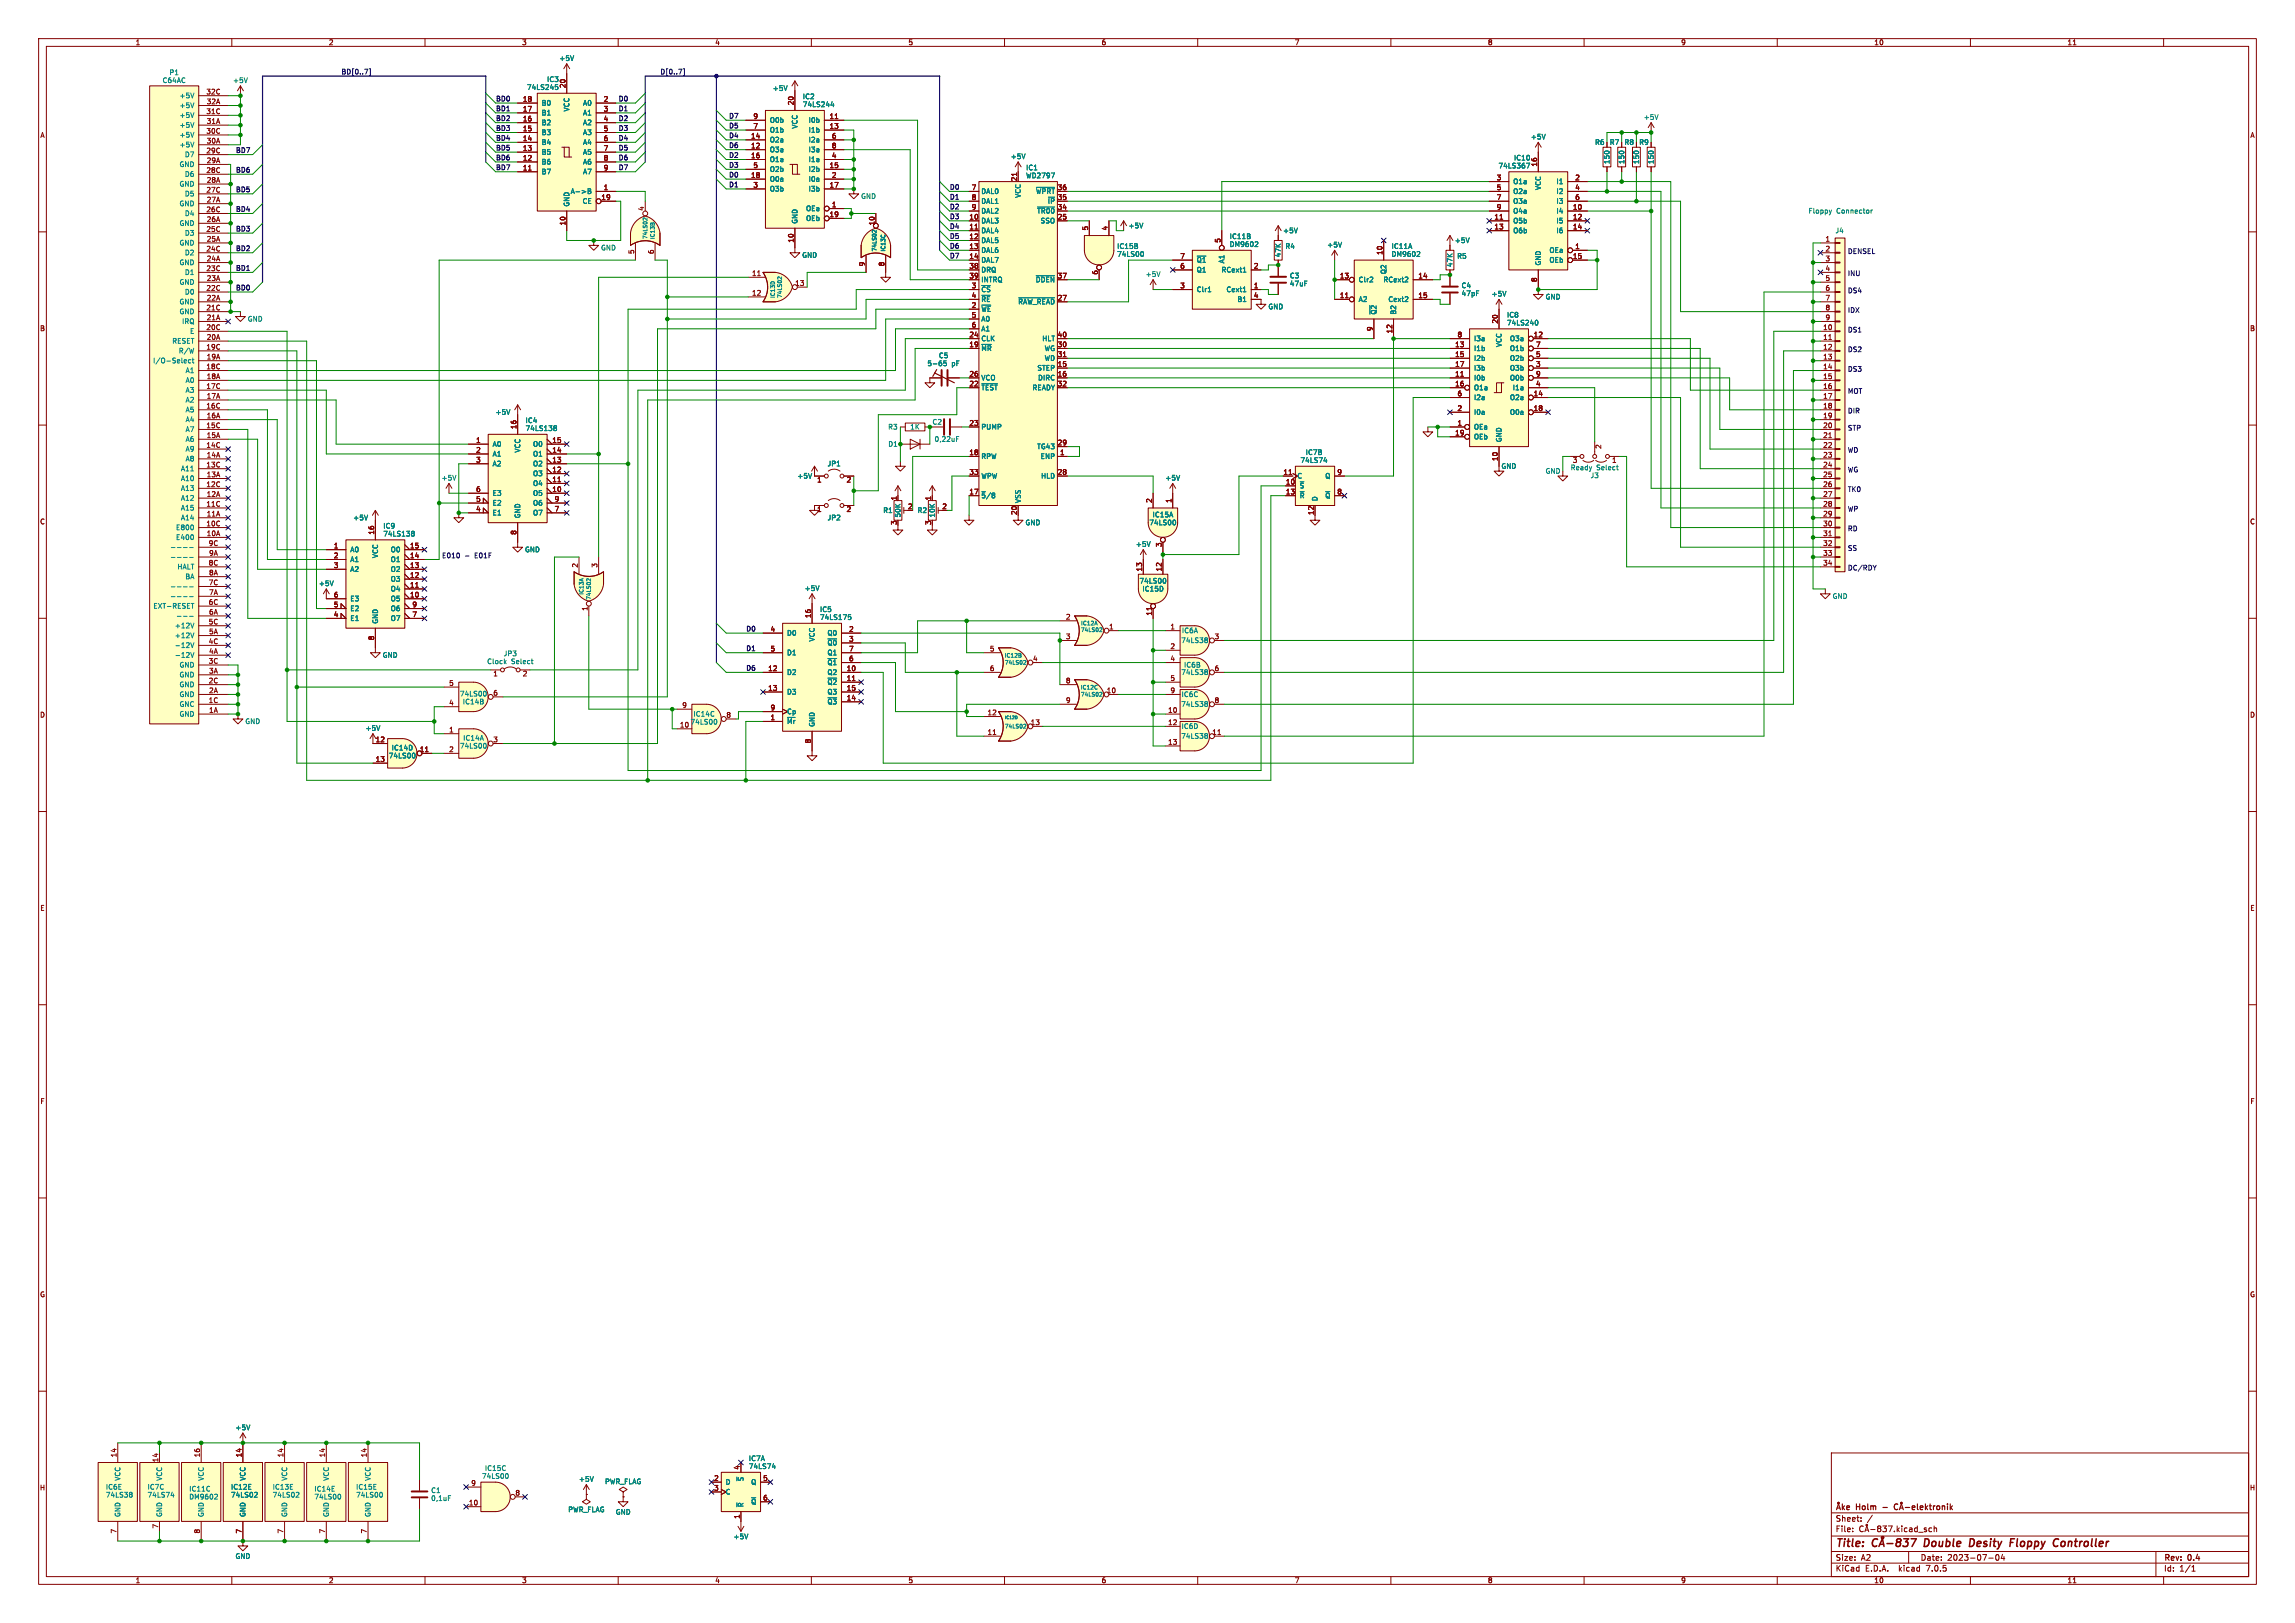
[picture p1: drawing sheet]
<svg xmlns="http://www.w3.org/2000/svg" width="594mm" height="420mm" viewBox="0 0 594 420" stroke-linecap="round" stroke-linejoin="round" font-family="sans-serif">
<defs><g id="words">
<g font-size="2.8" fill="#840000">
<text x="475" y="400.8">Title:</text>
<text x="498.5" y="400.8">Double</text>
<text x="510.8" y="400.8">Desity</text>
<text x="521.9" y="400.8">Floppy</text>
<text x="533.7" y="400.8">Controller</text>
</g>
<g font-size="2.1" fill="#840000">
<text x="475" y="393.9">Sheet:</text>
<text x="480.4" y="391.1">Holm</text>
<text x="483.2" y="393.9">/</text>
<text x="487.7" y="391.1">-</text>
<text x="475" y="396.6">File:</text>
<text x="475" y="406.8">KiCad</text>
<text x="475" y="404">Size:</text>
<text x="481.6" y="404">A2</text>
<text x="482.7" y="406.8">E.D.A.</text>
<text x="491.4" y="406.8">kicad</text>
<text x="497" y="404">Date:</text>
<text x="498.5" y="406.8">7.0.5</text>
<text x="503.9" y="404">2023-07-04</text>
<text x="560" y="404.2">Rev:</text>
<text x="560" y="406.8">Id:</text>
<text x="564" y="406.8">1/1</text>
<text x="566.2" y="404.2">0.4</text>
</g>
<g font-size="1.8" fill="#840000">
<text x="35" y="11.8">1</text>
<text x="85" y="11.8">2</text>
<text x="135" y="11.8">3</text>
<text x="185" y="11.8">4</text>
<text x="235" y="11.8">5</text>
<text x="285" y="11.8">6</text>
<text x="335" y="11.8">7</text>
<text x="385" y="11.8">8</text>
<text x="435" y="11.8">9</text>
<text x="485" y="11.8">10</text>
<text x="535" y="11.8">11</text>
<text x="146.4" y="22.9" transform="rotate(-90 146.4 22.9)">20</text>
<text x="53.3" y="29.6">31C</text>
<text x="53.3" y="24.5">32C</text>
<text x="53.4" y="27.1">32A</text>
<text x="135.3" y="29">17</text>
<text x="135.3" y="26.4">18</text>
<text x="156.2" y="26.4">2</text>
<text x="156.2" y="29">3</text>
<text x="205.5" y="27.3" transform="rotate(-90 205.5 27.3)">20</text>
<text x="10.4" y="35.8">A</text>
<text x="53.3" y="34.7">30C</text>
<text x="53.4" y="32.1">31A</text>
<text x="135.3" y="34">15</text>
<text x="135.3" y="31.5">16</text>
<text x="156.2" y="31.5">4</text>
<text x="156.2" y="34">5</text>
<text x="194.3" y="35.9">14</text>
<text x="194.9" y="33.4">7</text>
<text x="194.9" y="30.9">9</text>
<text x="214.6" y="30.9">11</text>
<text x="214.6" y="33.4">13</text>
<text x="215.2" y="35.9">6</text>
<text x="582.4" y="35.8">A</text>
<text x="53.3" y="39.8">29C</text>
<text x="53.4" y="37.2">30A</text>
<text x="135.3" y="41.7">12</text>
<text x="135.3" y="39.1">13</text>
<text x="135.3" y="36.6">14</text>
<text x="156.2" y="36.6">6</text>
<text x="156.2" y="39.1">7</text>
<text x="156.2" y="41.7">8</text>
<text x="194.3" y="38.5">12</text>
<text x="194.3" y="41">16</text>
<text x="215.2" y="41">4</text>
<text x="215.2" y="38.5">8</text>
<text x="53.3" y="44.8">28C</text>
<text x="53.4" y="47.4">28A</text>
<text x="53.4" y="42.3">29A</text>
<text x="135.3" y="44.2">11</text>
<text x="156.2" y="44.2">9</text>
<text x="194.3" y="46.1">18</text>
<text x="194.9" y="43.6">5</text>
<text x="214.6" y="43.6">15</text>
<text x="215.2" y="46.1">2</text>
<text x="263.3" y="47" transform="rotate(-90 263.3 47)">21</text>
<text x="387.3" y="46.7">3</text>
<text x="397.9" y="43.2" transform="rotate(-90 397.9 43.2)">16</text>
<text x="407.6" y="46.7">2</text>
<text x="53.3" y="49.9">27C</text>
<text x="53.4" y="52.5">27A</text>
<text x="155.6" y="51.8">19</text>
<text x="156.2" y="49.3">1</text>
<text x="194.9" y="48.6">3</text>
<text x="214.6" y="48.6">17</text>
<text x="215.2" y="53.7">1</text>
<text x="251.4" y="49.3">7</text>
<text x="251.4" y="51.8">8</text>
<text x="273.7" y="51.8">35</text>
<text x="273.7" y="49.3">36</text>
<text x="387.3" y="49.3">5</text>
<text x="387.3" y="51.8">7</text>
<text x="407.6" y="49.3">4</text>
<text x="407.6" y="51.8">6</text>
<text x="53.3" y="55">26C</text>
<text x="53.4" y="57.5">26A</text>
<text x="146.4" y="58.4" transform="rotate(-90 146.4 58.4)">10</text>
<text x="166.8" y="54.6" transform="rotate(-90 166.8 54.6)">4</text>
<text x="214.6" y="56.3">19</text>
<text x="226.4" y="58.4" transform="rotate(-90 226.4 58.4)">10</text>
<text x="250.8" y="56.9">10</text>
<text x="250.8" y="59.4">11</text>
<text x="251.4" y="54.4">9</text>
<text x="273.7" y="56.9">25</text>
<text x="273.7" y="54.4">34</text>
<text x="281.7" y="59.7" transform="rotate(-90 281.7 59.7)">5</text>
<text x="286.8" y="59.7" transform="rotate(-90 286.8 59.7)">4</text>
<text x="386.7" y="56.9">11</text>
<text x="386.7" y="59.4">13</text>
<text x="387.3" y="54.4">9</text>
<text x="407" y="54.4">10</text>
<text x="407" y="56.9">12</text>
<text x="407" y="59.4">14</text>
<text x="53.3" y="65.2">24C</text>
<text x="53.3" y="60.1">25C</text>
<text x="53.4" y="62.6">25A</text>
<text x="164.2" y="65.8" transform="rotate(-90 164.2 65.8)">5</text>
<text x="169.3" y="65.8" transform="rotate(-90 169.3 65.8)">6</text>
<text x="205.5" y="62.9" transform="rotate(-90 205.5 62.9)">10</text>
<text x="250.8" y="62">12</text>
<text x="250.8" y="64.5">13</text>
<text x="316" y="62.9" transform="rotate(-90 316 62.9)">5</text>
<text x="407.6" y="64.5">1</text>
<text x="472.4" y="62.6">1</text>
<text x="472.4" y="65.2">2</text>
<text x="53.3" y="70.2">23C</text>
<text x="53.4" y="67.7">24A</text>
<text x="194.6" y="71.5">11</text>
<text x="223.9" y="69" transform="rotate(-90 223.9 69)">9</text>
<text x="229" y="69" transform="rotate(-90 229 69)">8</text>
<text x="250.8" y="67.1">14</text>
<text x="250.8" y="69.6">38</text>
<text x="284.2" y="71.2" transform="rotate(-90 284.2 71.2)">6</text>
<text x="305.4" y="69.6">6</text>
<text x="305.4" y="67.1">7</text>
<text x="324.5" y="69.6">2</text>
<text x="357.9" y="66" transform="rotate(-90 357.9 66)">10</text>
<text x="407" y="67.1">15</text>
<text x="472.4" y="67.7">3</text>
<text x="472.4" y="70.2">4</text>
<text x="53.3" y="75.3">22C</text>
<text x="53.4" y="77.9">22A</text>
<text x="53.4" y="72.8">23A</text>
<text x="194.6" y="76.6">12</text>
<text x="205.7" y="74">13</text>
<text x="250.8" y="72.1">39</text>
<text x="251.4" y="74.7">3</text>
<text x="251.4" y="77.2">4</text>
<text x="273.7" y="77.9">27</text>
<text x="273.7" y="72.1">37</text>
<text x="305.4" y="74.7">3</text>
<text x="324.5" y="74.7">1</text>
<text x="324.5" y="77.2">4</text>
<text x="346.7" y="77.2">11</text>
<text x="346.7" y="72.1">13</text>
<text x="367" y="72.1">14</text>
<text x="367" y="77.2">15</text>
<text x="397.9" y="73.1" transform="rotate(-90 397.9 73.1)">8</text>
<text x="472.4" y="72.8">5</text>
<text x="472.4" y="75.3">6</text>
<text x="472.4" y="77.9">7</text>
<text x="53.3" y="80.4">21C</text>
<text x="53.4" y="82.9">21A</text>
<text x="251.4" y="79.8">2</text>
<text x="251.4" y="82.3">5</text>
<text x="387.7" y="83.8" transform="rotate(-90 387.7 83.8)">20</text>
<text x="472.4" y="80.4">8</text>
<text x="472.4" y="82.9">9</text>
<text x="10.3" y="85.8">B</text>
<text x="53.3" y="85.5">20C</text>
<text x="53.4" y="88">20A</text>
<text x="250.8" y="89.9">19</text>
<text x="250.8" y="87.4">24</text>
<text x="251.4" y="84.8">6</text>
<text x="273.7" y="89.9">30</text>
<text x="273.7" y="87.4">40</text>
<text x="355.3" y="85.8" transform="rotate(-90 355.3 85.8)">9</text>
<text x="360.4" y="86.4" transform="rotate(-90 360.4 86.4)">12</text>
<text x="376.6" y="89.9">13</text>
<text x="377.2" y="87.4">8</text>
<text x="396.9" y="87.4">12</text>
<text x="397.5" y="89.9">7</text>
<text x="471.8" y="85.5">10</text>
<text x="471.8" y="88">11</text>
<text x="582.3" y="85.8">B</text>
<text x="53.3" y="95.6">18C</text>
<text x="53.3" y="90.6">19C</text>
<text x="53.4" y="93.1">19A</text>
<text x="273.7" y="95">15</text>
<text x="273.7" y="92.5">31</text>
<text x="376.6" y="92.5">15</text>
<text x="376.6" y="95">17</text>
<text x="397.5" y="95">3</text>
<text x="397.5" y="92.5">5</text>
<text x="471.8" y="90.6">12</text>
<text x="471.8" y="93.1">13</text>
<text x="471.8" y="95.6">14</text>
<text x="53.3" y="100.7">17C</text>
<text x="53.4" y="98.2">18A</text>
<text x="250.8" y="100.1">22</text>
<text x="250.8" y="97.5">26</text>
<text x="273.7" y="97.5">16</text>
<text x="273.7" y="100.1">32</text>
<text x="376.6" y="97.5">11</text>
<text x="376.6" y="100.1">16</text>
<text x="397.5" y="100.1">4</text>
<text x="397.5" y="97.5">9</text>
<text x="471.8" y="98.2">15</text>
<text x="471.8" y="100.7">16</text>
<text x="53.3" y="105.8">16C</text>
<text x="53.4" y="103.3">17A</text>
<text x="377.2" y="106.4">2</text>
<text x="377.2" y="102.6">6</text>
<text x="396.9" y="102.6">14</text>
<text x="396.9" y="106.4">18</text>
<text x="471.8" y="103.3">17</text>
<text x="471.8" y="105.8">18</text>
<text x="53.3" y="110.9">15C</text>
<text x="53.4" y="113.4">15A</text>
<text x="53.4" y="108.3">16A</text>
<text x="133.7" y="111.1" transform="rotate(-90 133.7 111.1)">16</text>
<text x="250.8" y="110.2">23</text>
<text x="376.6" y="112.8">19</text>
<text x="377.2" y="110.2">1</text>
<text x="471.8" y="108.3">19</text>
<text x="471.8" y="110.9">20</text>
<text x="471.8" y="113.4">21</text>
<text x="53.3" y="116">14C</text>
<text x="53.4" y="118.5">14A</text>
<text x="123.2" y="114.7">1</text>
<text x="123.2" y="117.2">2</text>
<text x="123.2" y="119.8">3</text>
<text x="142.9" y="119.8">13</text>
<text x="142.9" y="117.2">14</text>
<text x="142.9" y="114.7">15</text>
<text x="250.8" y="117.9">18</text>
<text x="273.7" y="115.3">29</text>
<text x="274.3" y="117.9">1</text>
<text x="387.7" y="119.4" transform="rotate(-90 387.7 119.4)">10</text>
<text x="414.7" y="116.2" transform="rotate(-90 414.7 116.2)">2</text>
<text x="471.8" y="116">22</text>
<text x="471.8" y="118.5">23</text>
<text x="53.3" y="121">13C</text>
<text x="53.4" y="123.6">13A</text>
<text x="142.9" y="124.8">11</text>
<text x="142.9" y="122.3">12</text>
<text x="211.4" y="125.1">1</text>
<text x="219" y="125.1">2</text>
<text x="250.8" y="122.9">33</text>
<text x="273.7" y="122.9">28</text>
<text x="332.1" y="122.9">11</text>
<text x="332.7" y="125.5">10</text>
<text x="346" y="122.9">9</text>
<text x="417.2" y="120">1</text>
<text x="471.8" y="121">24</text>
<text x="471.8" y="123.6">25</text>
<text x="53.3" y="131.2">11C</text>
<text x="53.3" y="126.1">12C</text>
<text x="53.4" y="128.7">12A</text>
<text x="123.2" y="129.9">5</text>
<text x="123.2" y="127.4">6</text>
<text x="142.9" y="127.4">10</text>
<text x="143.5" y="129.9">9</text>
<text x="232.2" y="129.6" transform="rotate(-90 232.2 129.6)">1</text>
<text x="234.9" y="131.8">2</text>
<text x="241" y="129.6" transform="rotate(-90 241 129.6)">1</text>
<text x="243.8" y="131.8">2</text>
<text x="250.8" y="128">17</text>
<text x="298.2" y="130.2" transform="rotate(-90 298.2 130.2)">2</text>
<text x="303.3" y="130.2" transform="rotate(-90 303.3 130.2)">1</text>
<text x="332.7" y="128">13</text>
<text x="346" y="128">8</text>
<text x="471.8" y="126.1">26</text>
<text x="471.8" y="128.7">27</text>
<text x="471.8" y="131.2">28</text>
<text x="10.3" y="135.8">C</text>
<text x="53.3" y="136.3">10C</text>
<text x="53.4" y="133.7">11A</text>
<text x="123.2" y="132.5">4</text>
<text x="143.5" y="132.5">7</text>
<text x="211.4" y="132.7">1</text>
<text x="219" y="132.7">2</text>
<text x="232.2" y="135.9" transform="rotate(-90 232.2 135.9)">3</text>
<text x="241" y="135.9" transform="rotate(-90 241 135.9)">3</text>
<text x="263.3" y="133.4" transform="rotate(-90 263.3 133.4)">20</text>
<text x="340.1" y="133.4" transform="rotate(-90 340.1 133.4)">12</text>
<text x="471.8" y="133.7">29</text>
<text x="471.8" y="136.3">30</text>
<text x="582.3" y="135.8">C</text>
<text x="53.4" y="138.8">10A</text>
<text x="53.9" y="141.4">9C</text>
<text x="54" y="143.9">9A</text>
<text x="86.3" y="142">1</text>
<text x="96.9" y="138.4" transform="rotate(-90 96.9 138.4)">16</text>
<text x="106" y="142">15</text>
<text x="133.7" y="138.5" transform="rotate(-90 133.7 138.5)">8</text>
<text x="300.7" y="141.6" transform="rotate(-90 300.7 141.6)">3</text>
<text x="471.8" y="138.8">31</text>
<text x="471.8" y="141.4">32</text>
<text x="471.8" y="143.9">33</text>
<text x="53.9" y="146.4">8C</text>
<text x="54" y="149">8A</text>
<text x="86.3" y="144.5">2</text>
<text x="86.3" y="147.1">3</text>
<text x="106" y="149.6">12</text>
<text x="106" y="147.1">13</text>
<text x="106" y="144.5">14</text>
<text x="149.6" y="147" transform="rotate(-90 149.6 147)">2</text>
<text x="154.7" y="147" transform="rotate(-90 154.7 147)">3</text>
<text x="295.7" y="148" transform="rotate(-90 295.7 148)">13</text>
<text x="300.7" y="148" transform="rotate(-90 300.7 148)">12</text>
<text x="471.8" y="146.4">34</text>
<text x="53.9" y="151.5">7C</text>
<text x="54" y="154.1">7A</text>
<text x="86.3" y="154.7">6</text>
<text x="106" y="154.7">10</text>
<text x="106" y="152.1">11</text>
<text x="53.9" y="161.7">5C</text>
<text x="53.9" y="156.6">6C</text>
<text x="54" y="159.1">6A</text>
<text x="86.3" y="159.8">4</text>
<text x="86.3" y="157.2">5</text>
<text x="106.6" y="159.8">7</text>
<text x="106.6" y="157.2">9</text>
<text x="152.1" y="158.1" transform="rotate(-90 152.1 158.1)">1</text>
<text x="209.9" y="160" transform="rotate(-90 209.9 160)">16</text>
<text x="275.8" y="160.4">2</text>
<text x="298.2" y="159.4" transform="rotate(-90 298.2 159.4)">11</text>
<text x="53.9" y="166.8">4C</text>
<text x="54" y="164.2">5A</text>
<text x="96.9" y="165.8" transform="rotate(-90 96.9 165.8)">8</text>
<text x="199.4" y="163.6">4</text>
<text x="219.7" y="163.6">2</text>
<text x="219.7" y="166.1">3</text>
<text x="275.8" y="165.5">3</text>
<text x="287" y="162.9">1</text>
<text x="302.9" y="162.9">1</text>
<text x="314.3" y="165.5">3</text>
<text x="53.9" y="171.8">3C</text>
<text x="54" y="169.3">4A</text>
<text x="198.8" y="173.7">12</text>
<text x="199.4" y="168.7">5</text>
<text x="219.1" y="173.7">10</text>
<text x="219.7" y="171.2">6</text>
<text x="219.7" y="168.7">7</text>
<text x="256.1" y="168.7">5</text>
<text x="256.1" y="173.7">6</text>
<text x="267.3" y="171.2">4</text>
<text x="302.9" y="168">2</text>
<text x="302.9" y="171.2">4</text>
<text x="314.3" y="173.7">6</text>
<text x="53.9" y="176.9">2C</text>
<text x="54" y="179.5">2A</text>
<text x="54" y="174.4">3A</text>
<text x="116.2" y="177.5">5</text>
<text x="127.6" y="175.3">1</text>
<text x="135.2" y="175.3">2</text>
<text x="198.8" y="178.8">13</text>
<text x="219.1" y="176.3">11</text>
<text x="219.1" y="178.8">15</text>
<text x="275.8" y="176.9">8</text>
<text x="286.4" y="179.5">10</text>
<text x="302.9" y="176.3">5</text>
<text x="302.9" y="179.5">9</text>
<text x="10.3" y="185.8">D</text>
<text x="53.9" y="182">1C</text>
<text x="54" y="184.5">1A</text>
<text x="116.2" y="182.6">4</text>
<text x="127.6" y="180.1">6</text>
<text x="176.5" y="183.3">9</text>
<text x="187.9" y="185.8">8</text>
<text x="199.4" y="183.9">9</text>
<text x="219.1" y="181.4">14</text>
<text x="255.5" y="185.2">12</text>
<text x="275.8" y="182">9</text>
<text x="302.3" y="184.5">10</text>
<text x="314.3" y="182">8</text>
<text x="582.3" y="185.8">D</text>
<text x="116.2" y="189.6">1</text>
<text x="175.9" y="188.3">10</text>
<text x="199.4" y="186.4">1</text>
<text x="255.5" y="190.2">11</text>
<text x="266.7" y="187.7">13</text>
<text x="302.3" y="187.7">12</text>
<text x="313.7" y="190.2">11</text>
<text x="97.2" y="192.2">12</text>
<text x="97.2" y="197.2">13</text>
<text x="108.6" y="194.7">11</text>
<text x="116.2" y="194.7">2</text>
<text x="127.6" y="192.2">3</text>
<text x="209.9" y="192.4" transform="rotate(-90 209.9 192.4)">8</text>
<text x="302.3" y="192.8">13</text>
<text x="10.4" y="235.8">E</text>
<text x="582.4" y="235.8">E</text>
<text x="10.4" y="285.8">F</text>
<text x="582.4" y="285.8">F</text>
<text x="10.3" y="335.8">G</text>
<text x="582.3" y="335.8">G</text>
<text x="30.2" y="377.2" transform="rotate(-90 30.2 377.2)">14</text>
<text x="51.8" y="377.2" transform="rotate(-90 51.8 377.2)">16</text>
<text x="62.6" y="377.2" transform="rotate(-90 62.6 377.2)">14</text>
<text x="73.4" y="377.2" transform="rotate(-90 73.4 377.2)">14</text>
<text x="84.2" y="377.2" transform="rotate(-90 84.2 377.2)">14</text>
<text x="95" y="377.2" transform="rotate(-90 95 377.2)">14</text>
<text x="41" y="378.5" transform="rotate(-90 41 378.5)">14</text>
<text x="184.8" y="383.3">2</text>
<text x="191.5" y="380.4" transform="rotate(-90 191.5 380.4)">4</text>
<text x="197.5" y="383.3">5</text>
<text x="10.3" y="385.8">H</text>
<text x="121.3" y="389.6">10</text>
<text x="121.9" y="384.6">9</text>
<text x="133.3" y="387.1">8</text>
<text x="184.8" y="385.8">3</text>
<text x="197.5" y="388.4">6</text>
<text x="582.3" y="385.8">H</text>
<text x="41" y="395.6" transform="rotate(-90 41 395.6)">7</text>
<text x="191.5" y="393.1" transform="rotate(-90 191.5 393.1)">1</text>
<text x="30.2" y="396.9" transform="rotate(-90 30.2 396.9)">7</text>
<text x="51.8" y="396.9" transform="rotate(-90 51.8 396.9)">8</text>
<text x="62.6" y="396.9" transform="rotate(-90 62.6 396.9)">7</text>
<text x="73.4" y="396.9" transform="rotate(-90 73.4 396.9)">7</text>
<text x="84.2" y="396.9" transform="rotate(-90 84.2 396.9)">7</text>
<text x="95" y="396.9" transform="rotate(-90 95 396.9)">7</text>
<text x="35" y="409.8">1</text>
<text x="85" y="409.8">2</text>
<text x="135" y="409.8">3</text>
<text x="185" y="409.8">4</text>
<text x="235" y="409.8">5</text>
<text x="285" y="409.8">6</text>
<text x="335" y="409.8">7</text>
<text x="385" y="409.8">8</text>
<text x="435" y="409.8">9</text>
<text x="485" y="409.8">10</text>
<text x="535" y="409.8">11</text>
</g>
<g font-size="1.8" fill="#008484">
<text x="144.7" y="15.9">+5V</text>
<text x="42" y="21.6">C64AC</text>
<text x="43.8" y="19.6">P1</text>
<text x="60.2" y="21.6">+5V</text>
<text x="136.3" y="23.4">74LS245</text>
<text x="141.5" y="21.4">IC3</text>
<text x="199.9" y="23.7">+5V</text>
<text x="46.4" y="28.1">+5V</text>
<text x="46.4" y="25.6">+5V</text>
<text x="140.1" y="27.5">B0</text>
<text x="147.5" y="28.9" transform="rotate(-90 147.5 28.9)">VCC</text>
<text x="150.9" y="27.5">A0</text>
<text x="207.7" y="25.8">IC2</text>
<text x="207.7" y="27.9">74LS244</text>
<text x="46.4" y="35.8">+5V</text>
<text x="46.4" y="33.2">+5V</text>
<text x="46.4" y="30.7">+5V</text>
<text x="140.1" y="35.1">B3</text>
<text x="140.1" y="32.6">B2</text>
<text x="140.1" y="30">B1</text>
<text x="150.9" y="30">A1</text>
<text x="150.9" y="32.6">A2</text>
<text x="150.9" y="35.1">A3</text>
<text x="199.1" y="34.5">O1b</text>
<text x="199.1" y="31.9">O0b</text>
<text x="206.6" y="33.3" transform="rotate(-90 206.6 33.3)">VCC</text>
<text x="209.3" y="31.9">I0b</text>
<text x="209.3" y="34.5">I1b</text>
<text x="425.4" y="31.2">+5V</text>
<text x="46.4" y="38.3">+5V</text>
<text x="47.8" y="40.8">D7</text>
<text x="140.1" y="40.2">B5</text>
<text x="140.1" y="37.7">B4</text>
<text x="150.9" y="37.7">A4</text>
<text x="150.9" y="40.2">A5</text>
<text x="199.1" y="39.6">O3a</text>
<text x="199.1" y="37">O2a</text>
<text x="209.3" y="37">I2a</text>
<text x="209.3" y="39.6">I3a</text>
<text x="261.5" y="41.3">+5V</text>
<text x="391.8" y="41.7">IC10</text>
<text x="396.1" y="36.3">+5V</text>
<text x="412.8" y="37.7">R6</text>
<text x="416.6" y="37.7">R7</text>
<text x="420.4" y="37.7">R8</text>
<text x="424.2" y="37.7">R9</text>
<text x="46.4" y="43.4">GND</text>
<text x="47.8" y="45.9">D6</text>
<text x="140.1" y="45.3">B7</text>
<text x="140.1" y="42.7">B6</text>
<text x="150.9" y="42.7">A6</text>
<text x="150.9" y="45.3">A7</text>
<text x="199.1" y="42.1">O1a</text>
<text x="199.1" y="47.2">O0a</text>
<text x="199.1" y="44.6">O2b</text>
<text x="209.3" y="44.6">I2b</text>
<text x="209.3" y="47.2">I0a</text>
<text x="209.3" y="42.1">I1a</text>
<text x="265.5" y="44.2">IC1</text>
<text x="265.5" y="46.3">WD2797</text>
<text x="387.8" y="43.7">74LS367</text>
<text x="391.5" y="47.8">O1a</text>
<text x="402.8" y="47.8">I1</text>
<text x="416.8" y="42.5" transform="rotate(-90 416.8 42.5)">150</text>
<text x="420.6" y="42.5" transform="rotate(-90 420.6 42.5)">150</text>
<text x="424.4" y="42.5" transform="rotate(-90 424.4 42.5)">150</text>
<text x="428.2" y="42.5" transform="rotate(-90 428.2 42.5)">150</text>
<text x="46.4" y="53.5">GND</text>
<text x="46.4" y="48.5">GND</text>
<text x="47.8" y="51">D5</text>
<text x="147.5" y="53.6" transform="rotate(-90 147.5 53.6)">GND</text>
<text x="147.7" y="50.4">A-&gt;B</text>
<text x="150.7" y="52.9">CE</text>
<text x="199.1" y="49.7">O3b</text>
<text x="209.3" y="49.7">I3b</text>
<text x="222.8" y="51.6">GND</text>
<text x="253.9" y="50.4">DAL0</text>
<text x="253.9" y="52.9">DAL1</text>
<text x="264.4" y="51.3" transform="rotate(-90 264.4 51.3)">VCC</text>
<text x="268.1" y="50.4">~{WPRT}</text>
<text x="271.2" y="52.9">~{IP}</text>
<text x="391.5" y="50.4">O2a</text>
<text x="391.5" y="52.9">O3a</text>
<text x="399" y="49.2" transform="rotate(-90 399 49.2)">VCC</text>
<text x="402.8" y="50.4">I2</text>
<text x="402.8" y="52.9">I3</text>
<text x="46.4" y="58.6">GND</text>
<text x="47.8" y="56.1">D4</text>
<text x="206.6" y="58" transform="rotate(-90 206.6 58)">GND</text>
<text x="208.6" y="54.8">OEa</text>
<text x="208.6" y="57.3">OEb</text>
<text x="253.9" y="58">DAL3</text>
<text x="253.9" y="55.4">DAL2</text>
<text x="268.4" y="55.4">~{TR00}</text>
<text x="269.3" y="58">SSO</text>
<text x="292" y="59.2">+5V</text>
<text x="391.5" y="58">O5b</text>
<text x="391.5" y="55.4">O4a</text>
<text x="402.8" y="55.4">I4</text>
<text x="402.8" y="58">I5</text>
<text x="468" y="55.4">Floppy</text>
<text x="475.3" y="55.4">Connector</text>
<text x="46.4" y="63.7">GND</text>
<text x="47.8" y="61.2">D3</text>
<text x="155.5" y="65">GND</text>
<text x="253.9" y="60.5">DAL4</text>
<text x="253.9" y="63.1">DAL5</text>
<text x="253.9" y="65.6">DAL6</text>
<text x="289.1" y="64.6">IC15B</text>
<text x="318.2" y="62">IC11B</text>
<text x="318.2" y="64.1">DM9602</text>
<text x="332" y="60.5">+5V</text>
<text x="332.6" y="64.6">R4</text>
<text x="343.4" y="64.2">+5V</text>
<text x="360.1" y="64.6">IC11A</text>
<text x="376.5" y="63.1">+5V</text>
<text x="391.5" y="60.5">O6b</text>
<text x="401" y="65.6">OEa</text>
<text x="402.8" y="60.5">I6</text>
<text x="475" y="60.5">J4</text>
<text x="46.4" y="68.8">GND</text>
<text x="47.8" y="71.3">D1</text>
<text x="47.8" y="66.2">D2</text>
<text x="207.6" y="66.9">GND</text>
<text x="253.9" y="68.1">DAL7</text>
<text x="253.9" y="70.7">DRQ</text>
<text x="289.1" y="66.6">74LS00</text>
<text x="296.5" y="71.8">+5V</text>
<text x="309.6" y="70.7">Q1</text>
<text x="309.6" y="68.1">~{Q1}</text>
<text x="316.1" y="70.7">RCext1</text>
<text x="317.1" y="68.2" transform="rotate(-90 317.1 68.2)">A1</text>
<text x="331.7" y="66.7" transform="rotate(-90 331.7 66.7)">47K</text>
<text x="359" y="71" transform="rotate(-90 359 71)">Q2</text>
<text x="360.1" y="66.6">DM9602</text>
<text x="376.1" y="69.2" transform="rotate(-90 376.1 69.2)">47K</text>
<text x="377.1" y="67.1">R5</text>
<text x="399" y="68.8" transform="rotate(-90 399 68.8)">GND</text>
<text x="401" y="68.1">OEb</text>
<text x="46.4" y="73.9">GND</text>
<text x="47.8" y="76.4">D0</text>
<text x="253.9" y="75.8">~{CS}</text>
<text x="253.9" y="73.2">INTRQ</text>
<text x="268" y="73.2">~{DDEN}</text>
<text x="309.6" y="75.8">Clr1</text>
<text x="317.4" y="75.8">Cext1</text>
<text x="333.8" y="72.2">C3</text>
<text x="333.8" y="74.2">47uF</text>
<text x="351.5" y="73.2">Clr2</text>
<text x="358" y="73.2">RCext2</text>
<text x="378.2" y="74.7">C4</text>
<text x="378.2" y="76.8">47pF</text>
<text x="386" y="76.9">+5V</text>
<text x="400" y="77.7">GND</text>
<text x="46.4" y="81.5">GND</text>
<text x="46.4" y="78.9">GND</text>
<text x="64" y="83.4">GND</text>
<text x="253.9" y="80.8">~{WE}</text>
<text x="253.9" y="78.3">~{RE}</text>
<text x="253.9" y="83.4">A0</text>
<text x="263.5" y="78.9">~{RAW_READ}</text>
<text x="320.2" y="78.3">B1</text>
<text x="328.2" y="80.2">GND</text>
<text x="351.5" y="78.3">A2</text>
<text x="356.4" y="81.5" transform="rotate(-90 356.4 81.5)">~{Q2}</text>
<text x="359.3" y="78.3">Cext2</text>
<text x="361.5" y="81.5" transform="rotate(-90 361.5 81.5)">B2</text>
<text x="389.9" y="82.3">IC8</text>
<text x="44.5" y="89.1">RESET</text>
<text x="47.1" y="84">IRQ</text>
<text x="49.1" y="86.6">E</text>
<text x="253.9" y="88.5">CLK</text>
<text x="253.9" y="85.9">A1</text>
<text x="269.7" y="88.5">HLT</text>
<text x="381.4" y="88.5">I3a</text>
<text x="388.8" y="89.9" transform="rotate(-90 388.8 89.9)">VCC</text>
<text x="389.9" y="84.4">74LS240</text>
<text x="390.8" y="88.5">O3a</text>
<text x="39.6" y="94.2">I/O-Select</text>
<text x="46.2" y="91.6">R/W</text>
<text x="240" y="94.9">5-65</text>
<text x="242.9" y="92.9">C5</text>
<text x="246.2" y="94.9">pF</text>
<text x="253.9" y="91">~{MR}</text>
<text x="270.3" y="91">WG</text>
<text x="270.3" y="93.5">WD</text>
<text x="381.4" y="91">I1b</text>
<text x="381.4" y="93.5">I2b</text>
<text x="390.8" y="93.5">O2b</text>
<text x="390.8" y="91">O1b</text>
<text x="48" y="101.8">A3</text>
<text x="48" y="99.3">A0</text>
<text x="48" y="96.7">A1</text>
<text x="253.9" y="101.2">~{TEST}</text>
<text x="253.9" y="98.6">VCO</text>
<text x="267.2" y="101.2">READY</text>
<text x="268.5" y="96.1">STEP</text>
<text x="268.6" y="98.6">DIRC</text>
<text x="381.4" y="98.6">I0b</text>
<text x="381.4" y="101.2">O1a</text>
<text x="381.4" y="96.1">I3b</text>
<text x="390.8" y="96.1">O3b</text>
<text x="390.8" y="98.6">O0b</text>
<text x="391.5" y="101.2">I1a</text>
<text x="48" y="106.9">A5</text>
<text x="48" y="104.3">A2</text>
<text x="128.2" y="107.5">+5V</text>
<text x="381.4" y="107.5">I0a</text>
<text x="381.4" y="103.7">I2a</text>
<text x="390.8" y="103.7">O2a</text>
<text x="390.8" y="107.5">O0a</text>
<text x="48" y="112">A7</text>
<text x="48" y="109.4">A4</text>
<text x="135.9" y="109.6">IC4</text>
<text x="135.9" y="111.7">74LS138</text>
<text x="229.8" y="111.3">R3</text>
<text x="235.5" y="111.3">1K</text>
<text x="241.3" y="110">C2</text>
<text x="253.9" y="111.3">PUMP</text>
<text x="381.4" y="111.3">OEa</text>
<text x="381.4" y="113.9">OEb</text>
<text x="48" y="119.6">A8</text>
<text x="48" y="117">A9</text>
<text x="48" y="114.5">A6</text>
<text x="127.4" y="115.8">A0</text>
<text x="127.4" y="118.3">A1</text>
<text x="134.8" y="117.2" transform="rotate(-90 134.8 117.2)">VCC</text>
<text x="137.9" y="118.3">O1</text>
<text x="137.9" y="115.8">O0</text>
<text x="229.8" y="115.8">D1</text>
<text x="241.8" y="114.5">0,22uF</text>
<text x="253.9" y="118.9">RPW</text>
<text x="268.4" y="116.4">TG43</text>
<text x="269.3" y="118.9">ENP</text>
<text x="336.5" y="119.9">74LS74</text>
<text x="337.9" y="117.9">IC7B</text>
<text x="388.8" y="114.6" transform="rotate(-90 388.8 114.6)">GND</text>
<text x="46.8" y="124.7">A10</text>
<text x="46.8" y="122.1">A11</text>
<text x="114.2" y="124.5">+5V</text>
<text x="127.4" y="120.8">A2</text>
<text x="137.9" y="125.9">O4</text>
<text x="137.9" y="123.4">O3</text>
<text x="137.9" y="120.8">O2</text>
<text x="206.3" y="124">+5V</text>
<text x="214.1" y="120.8">JP1</text>
<text x="253.9" y="124">WPW</text>
<text x="269.4" y="124">HLD</text>
<text x="301.5" y="124.5">+5V</text>
<text x="335.7" y="124">C</text>
<text x="343" y="124">Q</text>
<text x="388.5" y="121.5">GND</text>
<text x="400" y="122.7">GND</text>
<text x="406.5" y="121.8">Ready</text>
<text x="407" y="120">3</text>
<text x="411.6" y="123.9">J3</text>
<text x="413.2" y="121.8">Select</text>
<text x="46.8" y="129.7">A12</text>
<text x="46.8" y="127.2">A13</text>
<text x="127.4" y="131">E2</text>
<text x="127.4" y="128.5">E3</text>
<text x="137.9" y="128.5">O5</text>
<text x="137.9" y="131">O6</text>
<text x="253.9" y="129.1">~{5}/8</text>
<text x="264.4" y="130.3" transform="rotate(-90 264.4 130.3)">VSS</text>
<text x="336.3" y="126.6">~{S}</text>
<text x="336.3" y="129.1">~{R}</text>
<text x="341.2" y="129.8" transform="rotate(-90 341.2 129.8)">D</text>
<text x="343" y="129.1">~{Q}</text>
<text x="45.5" y="137.4">E800</text>
<text x="46.8" y="134.8">A14</text>
<text x="46.8" y="132.3">A15</text>
<text x="91.3" y="134.8">+5V</text>
<text x="99.1" y="136.9">IC9</text>
<text x="127.4" y="133.5">E1</text>
<text x="134.8" y="134.2" transform="rotate(-90 134.8 134.2)">GND</text>
<text x="137.9" y="133.5">O7</text>
<text x="214.1" y="134.8">JP2</text>
<text x="228.5" y="132.9">R1</text>
<text x="233.2" y="134" transform="rotate(-90 233.2 134)">50K</text>
<text x="237.4" y="132.9">R2</text>
<text x="242.1" y="134" transform="rotate(-90 242.1 134)">10K</text>
<text x="265.3" y="136.1">GND</text>
<text x="297.4" y="136.1">74LS00</text>
<text x="298.2" y="134">IC15A</text>
<text x="45.5" y="139.9">E400</text>
<text x="90.6" y="143.1">A0</text>
<text x="99.1" y="139">74LS138</text>
<text x="101.1" y="143.1">O0</text>
<text x="135.8" y="143.1">GND</text>
<text x="293.9" y="141.7">+5V</text>
<text x="45.9" y="147.5">HALT</text>
<text x="90.6" y="145.6">A1</text>
<text x="90.6" y="148.1">A2</text>
<text x="98" y="144.5" transform="rotate(-90 98 144.5)">VCC</text>
<text x="101.1" y="148.1">O2</text>
<text x="101.1" y="145.6">O1</text>
<text x="47.9" y="150.1">BA</text>
<text x="82.5" y="151.8">+5V</text>
<text x="90.6" y="155.8">E3</text>
<text x="101.1" y="155.8">O5</text>
<text x="101.1" y="153.2">O4</text>
<text x="101.1" y="150.7">O3</text>
<text x="208.2" y="153.1">+5V</text>
<text x="294.8" y="151.2">74LS00</text>
<text x="295.6" y="153.2">IC15D</text>
<text x="474.3" y="155.1">GND</text>
<text x="39.6" y="157.7">EXT-RESET</text>
<text x="90.6" y="160.8">E1</text>
<text x="90.6" y="158.3">E2</text>
<text x="98" y="161.5" transform="rotate(-90 98 161.5)">GND</text>
<text x="101.1" y="160.8">O7</text>
<text x="101.1" y="158.3">O6</text>
<text x="212.1" y="158.5">IC5</text>
<text x="212.1" y="160.6">74LS175</text>
<text x="45.2" y="167.8">-12V</text>
<text x="45.2" y="165.3">+12V</text>
<text x="45.2" y="162.8">+12V</text>
<text x="203.6" y="164.7">D0</text>
<text x="211" y="166.1" transform="rotate(-90 211 166.1)">VCC</text>
<text x="214.1" y="164.7">Q0</text>
<text x="214.1" y="167.2">~{Q0}</text>
<text x="305.6" y="166.6">74LS38</text>
<text x="305.8" y="164">IC6A</text>
<text x="45.2" y="170.4">-12V</text>
<text x="46.4" y="172.9">GND</text>
<text x="99" y="170.4">GND</text>
<text x="126" y="172">Clock</text>
<text x="130.3" y="170">JP3</text>
<text x="132.3" y="172">Select</text>
<text x="203.6" y="169.7">D1</text>
<text x="214.1" y="172.3">~{Q1}</text>
<text x="214.1" y="169.7">Q1</text>
<text x="306.4" y="172.9">IC6B</text>
<text x="46.4" y="178">GND</text>
<text x="46.4" y="175.5">GND</text>
<text x="203.6" y="174.8">D2</text>
<text x="203.6" y="179.9">D3</text>
<text x="214.1" y="174.8">Q2</text>
<text x="214.1" y="177.4">~{Q2}</text>
<text x="214.1" y="179.9">Q3</text>
<text x="305.6" y="174.8">74LS38</text>
<text x="46.4" y="185.6">GND</text>
<text x="46.4" y="183.1">GNC</text>
<text x="46.4" y="180.5">GND</text>
<text x="119" y="180.4">74LS00</text>
<text x="119.7" y="182.4">IC14B</text>
<text x="179.4" y="185.6">IC14C</text>
<text x="203.6" y="185">Cp</text>
<text x="214.1" y="182.4">~{Q3}</text>
<text x="305.6" y="183.1">74LS38</text>
<text x="305.7" y="180.5">IC6C</text>
<text x="63.4" y="187.5">GND</text>
<text x="94.5" y="189.3">+5V</text>
<text x="119.8" y="191.8">IC14A</text>
<text x="178.6" y="187.7">74LS00</text>
<text x="203.6" y="187.5">~{Mr}</text>
<text x="211" y="188.2" transform="rotate(-90 211 188.2)">GND</text>
<text x="305.6" y="191.3">74LS38</text>
<text x="305.7" y="188.8">IC6D</text>
<text x="100.5" y="196.4">74LS00</text>
<text x="101.3" y="194.4">IC14D</text>
<text x="119" y="193.9">74LS00</text>
<text x="60.9" y="370.3">+5V</text>
<text x="31.3" y="383.2" transform="rotate(-90 31.3 383.2)">VCC</text>
<text x="42.1" y="383.2" transform="rotate(-90 42.1 383.2)">VCC</text>
<text x="52.9" y="383.2" transform="rotate(-90 52.9 383.2)">VCC</text>
<text x="63.7" y="383.2" transform="rotate(-90 63.7 383.2)">VCC</text>
<text x="74.5" y="383.2" transform="rotate(-90 74.5 383.2)">VCC</text>
<text x="85.3" y="383.2" transform="rotate(-90 85.3 383.2)">VCC</text>
<text x="96.1" y="383.2" transform="rotate(-90 96.1 383.2)">VCC</text>
<text x="124.7" y="382.8">74LS00</text>
<text x="125.4" y="380.8">IC15C</text>
<text x="149.8" y="383.6">+5V</text>
<text x="192.6" y="383.4" transform="rotate(-90 192.6 383.4)">~{S}</text>
<text x="193.7" y="378.2">IC7A</text>
<text x="193.7" y="380.3">74LS74</text>
<text x="27.3" y="385.6">IC6E</text>
<text x="27.3" y="387.7">74LS38</text>
<text x="38.1" y="385.6">IC7C</text>
<text x="38.1" y="387.7">74LS74</text>
<text x="48.9" y="386.1">IC11C</text>
<text x="48.9" y="388.2">DM9602</text>
<text x="59.7" y="385.6">IC12E</text>
<text x="59.7" y="387.7">74LS02</text>
<text x="70.5" y="385.6">IC13E</text>
<text x="70.5" y="387.7">74LS02</text>
<text x="81.3" y="386.1">IC14E</text>
<text x="81.3" y="388.2">74LS00</text>
<text x="92.1" y="385.6">IC15E</text>
<text x="92.1" y="387.7">74LS00</text>
<text x="111.5" y="386.5">C1</text>
<text x="111.5" y="388.6">0,1uF</text>
<text x="156.5" y="384.2">PWR_FLAG</text>
<text x="187.7" y="384.4">D</text>
<text x="187.7" y="386.9">C</text>
<text x="194.4" y="384.4">Q</text>
<text x="194.4" y="389.4">~{Q}</text>
<text x="31.3" y="392.7" transform="rotate(-90 31.3 392.7)">GND</text>
<text x="42.1" y="392.7" transform="rotate(-90 42.1 392.7)">GND</text>
<text x="52.9" y="392.7" transform="rotate(-90 52.9 392.7)">GND</text>
<text x="63.7" y="392.7" transform="rotate(-90 63.7 392.7)">GND</text>
<text x="74.5" y="392.7" transform="rotate(-90 74.5 392.7)">GND</text>
<text x="85.3" y="392.7" transform="rotate(-90 85.3 392.7)">GND</text>
<text x="96.1" y="392.7" transform="rotate(-90 96.1 392.7)">GND</text>
<text x="147" y="391.5">PWR_FLAG</text>
<text x="159.3" y="392.1">GND</text>
<text x="192.6" y="390.1" transform="rotate(-90 192.6 390.1)">~{R}</text>
<text x="189.8" y="398.5">+5V</text>
<text x="60.9" y="403.6">GND</text>
</g>
<g font-size="1.8" fill="#000084">
<text x="88.3" y="19.3">BD[0..7]</text>
<text x="170.8" y="19.3">D[0..7]</text>
</g>
<g font-size="1.8">
<text x="128.3" y="26.3">BD0</text>
<text x="128.3" y="28.9">BD1</text>
<text x="160" y="26.3">D0</text>
<text x="160" y="28.9">D1</text>
<text x="128.3" y="31.4">BD2</text>
<text x="128.3" y="33.9">BD3</text>
<text x="160" y="33.9">D3</text>
<text x="160" y="31.4">D2</text>
<text x="188.6" y="35.8">D4</text>
<text x="188.6" y="30.8">D7</text>
<text x="188.6" y="33.3">D5</text>
<text x="61" y="39.7">BD7</text>
<text x="128.3" y="41.6">BD6</text>
<text x="128.3" y="36.5">BD4</text>
<text x="128.3" y="39">BD5</text>
<text x="160" y="39">D5</text>
<text x="160" y="36.5">D4</text>
<text x="160" y="41.6">D6</text>
<text x="188.6" y="38.4">D6</text>
<text x="188.6" y="40.9">D2</text>
<text x="61" y="44.7">BD6</text>
<text x="128.3" y="44.1">BD7</text>
<text x="160" y="44.1">D7</text>
<text x="188.6" y="46">D0</text>
<text x="188.6" y="43.5">D3</text>
<text x="61" y="49.8">BD5</text>
<text x="188.6" y="48.5">D1</text>
<text x="245.7" y="49.2">D0</text>
<text x="245.7" y="51.7">D1</text>
<text x="61" y="60">BD3</text>
<text x="61" y="54.9">BD4</text>
<text x="245.7" y="59.3">D4</text>
<text x="245.7" y="54.3">D2</text>
<text x="245.7" y="56.8">D3</text>
<text x="61" y="65.1">BD2</text>
<text x="245.7" y="61.9">D5</text>
<text x="245.7" y="64.4">D6</text>
<text x="61" y="70.1">BD1</text>
<text x="245.7" y="67">D7</text>
<text x="61" y="75.2">BD0</text>
<text x="193" y="163.5">D0</text>
<text x="193" y="168.6">D1</text>
<text x="193" y="173.6">D6</text>
</g>
<g font-size="1.8" fill="#0000c2">
<text x="478.2" y="65.8">DENSEL</text>
<text x="478.2" y="71.5">INU</text>
<text x="478.2" y="76">DS4</text>
<text x="478.2" y="81">IDX</text>
<text x="478.2" y="86.1">DS1</text>
<text x="478.2" y="91.2">DS2</text>
<text x="478.2" y="102">MOT</text>
<text x="478.2" y="96.3">DS3</text>
<text x="478.2" y="107.1">DIR</text>
<text x="478.2" y="111.5">STP</text>
<text x="478.2" y="117.2">WD</text>
<text x="478.2" y="122.3">WG</text>
<text x="478.2" y="127.4">TK0</text>
<text x="478.2" y="137.5">RD</text>
<text x="478.2" y="132.5">WP</text>
<text x="478.2" y="142.6">SS</text>
<text x="114.3" y="144.5">E010</text>
<text x="122.8" y="144.5">E01F</text>
<text x="478.2" y="147.7">DC/RDY</text>
</g>
<g font-size="1.4" fill="#008484">
<text x="167.7" y="62" transform="rotate(-90 167.7 62)">74LS02</text>
<text x="169.6" y="62" transform="rotate(-90 169.6 62)">IC13B</text>
<text x="227" y="65.1" transform="rotate(-90 227 65.1)">74LS02</text>
<text x="229.3" y="65.2" transform="rotate(-90 229.3 65.2)">IC13C</text>
<text x="200.7" y="77.2" transform="rotate(-90 200.7 77.2)">IC13D</text>
<text x="202.5" y="77.2" transform="rotate(-90 202.5 77.2)">74LS02</text>
<text x="151.2" y="154" transform="rotate(-90 151.2 154)">IC13A</text>
<text x="153.1" y="155.3" transform="rotate(-90 153.1 155.3)">74LS02</text>
<text x="279.7" y="162">IC12A</text>
<text x="279.7" y="163.7">74LS02</text>
<text x="259.9" y="170.3">IC12B</text>
<text x="260" y="172.1">74LS02</text>
<text x="279.6" y="178.6">IC12C</text>
<text x="279.7" y="180.4">74LS02</text>
<text x="260" y="188.7">74LS02</text>
</g>
<text font-size="1.1" fill="#008484" x="260" y="186.2">IC12D</text>
</g></defs>
<g fill="none" stroke="#840000" stroke-width=".26">
<path d="M10 10h574v400h-574zM12 12h570v396h-570zM60 10v2M110 10v2M160 10v2M210 10v2M260 10v2M310 10v2M360 10v2M410 10v2M460 10v2M510 10v2"/>
<path d="M536.6 11.6h.7M560 10v2M10 60h2M582 60h2M10 110h2M582 110h2M10 160h2M582 160h2M10 210h2M582 210h2M10 260h2M582 260h2"/>
<path d="M10 310h2M582 310h2M10 360h2M474 376h108v32h-108zM582 360h2M151.8 386.7v1.3l1 .6-1 .7-1.1-.7 1.1-.6M151.8 386.7h.1M151.8 384.2l-.8 1.2M151.8 384.2v2.5M151.8 384.2l.7 1.2M161.3 387.4v1.2h1.3l-1.3 1.3-1.3-1.3h1.3M474 397.5h108"/>
<path d="M474 391.5h108M479.5 396.2v.2M479.5 395.4v.2M481.7 393.5v.2M481.7 392.7v.2M482.2 395a.66 .66 0 0 0-.9 .6 .66 .66 0 0 0 .9 .6M482.8 395.9h.7M483 394.7l.2 .2M483.2 394.9l-.5 1.5M483.2 394.9l.5 1.5M483.4 394.7l-.2 .2M484.2 395.8h1.1"/>
<path d="M484.6 392.1l-1.3 1.9M486.2 395.5l-.2 .3 .2 .6 .6-.3-.3-.6M486.2 395.5l-.2-.3 .2-.3 .6 .3-.3 .3M486.2 395.5h.3M487.3 394.9h.9l-.5 .5 .5 .2v.6l-.2 .2-.7-.2M488.7 394.9h1l-.6 1.5M490.3 396.2v.2M491 394.9v1.5M491.2 395.8l.4 .6M491.6 395.4l-.6 .5M492.2 394.9v.1M492.2 395.4v1"/>
<path d="M493.6 395.4h-.4l-.3 .3 .1 .6h.6M494.2 395.4h.6l.1 1M494.9 395.7l-.7 .3 .2 .4 .5-.1M496.2 395.4h-.4l-.3 .3 .2 .6h.5M496.2 394.9v1.5M496.6 396.5h1.1M498.6 395.4h-.4l-.2 .2 .1 .2 .5 .1v.4h-.6M500 395.4h-.5l-.3 .3 .2 .6h.6M500.6 395.5l.6-.1v1M500.6 394.9v1.5M60 408v2M110 408v2"/>
<path d="M160 408v2M210 408v2M260 408v2M310 408v2M360 408v2M410 408v2M460 408v2M474 404.5h108M474 401.5h108M494 401.5v3M510 408v2M514.7 403.2h1.2"/>
<path d="M516.7 402.3a.73 .73 0 0 0-.3 .9 .73 .73 0 0 0 .8 .5l.2-.5-.2-.9M518.3 402.2l-.3 1.1h.9M518.7 402.8v1M536.6 409.6h.7M558 401.5v6.5M560 408v2M567.3 406.6h.9M567.3 405.5l.4-.4v1.5"/>
</g>
<g fill="none" stroke="#840000" stroke-width=".4">
<path d="M486 398.4a.96 .96 0 0 0-1.4 .5 .96 .96 0 0 0 .8 1.3l.4-.2M486.6 399.6h.9M487.1 397.7h.4l-.1 .4h-.4zM487.2 398.2l-.9 2M487.2 398.2l.4 2M488.4 399.4h1.5M491.2 399.1l-.4 .3 .1 .7a.65 .65 0 0 0 .8-.1 .65 .65 0 0 0 .1-.9h-.2M491.2 399.1l-.3-.5 .2-.3 .6-.1 .3 .5-.4 .4M491.2 399.1h.4M492.7 398.2h1.3l-.8 .8 .6 .1-.1 .9-.3 .2-.9-.2M494.6 398.2h1.4l-1.1 2M510.5 398.2h-.5l-.3 2h.5"/>
<path d="M520.3 399.1h.7M521.4 398.2h-.9l-.3 2M532 398.3l.5-.1 .3 .2M532.6 400l-.4 .2"/>
</g>
<g fill="none" stroke="#840000" stroke-width=".3">
<path d="M475.5 390.2h.7M475.8 389.2l-.5 1.5M475.8 389.2l.5 1.5M476.8 389.2v1.5M477 390.1l.4 .6M477.4 389.7l-.6 .5M478 390.2l.7-.2-.1-.3h-.4l-.2 .2 .1 .7h.5M491.2 389.3a.66 .66 0 0 0-.9 .6 .66 .66 0 0 0 .9 .6M491.8 390.2h.7M492.1 389.2l-.5 1.5M492.1 389.2l.5 1.5M493.1 390.1h1.2"/>
<path d="M494.9 390.2l.7-.2v-.3h-.5l-.2 .2 .1 .7h.6M496.3 389.2v1.3l.2 .2M497 390.2l.7-.2-.1-.3h-.4l-.2 .2 .1 .7h.5M498.3 389.2v1.5M498.5 390.1l.4 .6M498.9 389.7l-.6 .5M499.3 389.7h.6M499.6 389.2v1.3l.3 .2M500.4 389.7v1M500.8 389.7l-.4 .3M501.4 389.7h.4l.3 .3v.4l-.3 .3-.5-.3zM502.7 389.8l.6-.1v1"/>
<path d="M502.7 389.7v1M504.1 389.2v.1M504.1 389.7v1M504.8 389.2v1.5M504.9 390.1l.4 .6M505.3 389.7l-.5 .5"/>
<circle cx="475.8" cy="389" r=".21"/>
<circle cx="492.1" cy="389" r=".21"/>
</g>
<path d="M153.6 382.1l-.4 1.2" fill="none" stroke="#008484" stroke-width=".26"/>
<path d="M128.3 383.5a3.8 3.8 0 0 1 3.8 3.9 3.8 3.8 0 0 1-3.8 3.8z" fill="#ffffc2" stroke="#ffffc2" stroke-width=".26"/>
<path d="M124.5 383.5h3.8v7.7h-3.8z" fill="#ffffc2"/>
<g fill="none" stroke="#840000" stroke-width=".26">
<path d="M193 31.1h5.1M193 38.7h5.1M193 33.7h5.1M193 36.2h5.1M198.1 28.6h15.3v30.5h-15.3zM205.7 23.5v5.1M213.4 31.1h5M213.4 38.7h5M213.4 33.7h5M213.4 36.2h5M216.1 30.7h.8M422.5 38.1h2.1v5.1h-2.1z"/>
<path d="M423.5 36.8v1.3M193 43.8h5.1M193 41.3h5.1M193 48.9h5.1M193 46.4h5.1M204.5 42.5h.6v2.6h1.9M205.1 42.5h1.3v2.6M205.7 59.1v5M213.4 43.8h5M213.4 41.3h5M213.4 48.9h5M213.4 46.4h5"/>
<path d="M214.6 54h3.8M214.6 56.5h3.8M221 48.9v1.3h1.2l-1.2 1.2-1.3-1.2h1.3M423.5 43.2v1.3M240.7 97.8v1.3h-1.3l1.3 1.2 1.2-1.2h-1.2M134 104.8l-.8 1.2M134 104.8v2.5M134 104.8l.7 1.2M233 114.9h7.7M235.6 113.7l2.5 1.2-2.5 1.3zM238.1 113.7v2.5M241.3 110.5h2.8"/>
<path d="M246.1 110.5h2.8M89.5 139.7h15.3v22.9h-15.3zM97.2 132.1v7.6M97.2 132.1l-.8 1.3M97.2 132.1l.7 1.3M118.7 132.7v1.3h1.3l-1.3 1.3-1.2-1.3h1.2M84.5 157.5h5l-1.2-1.3v1.3M84.5 142.2h5M84.5 154.9h5M84.5 147.3h5M84.5 144.8h5M104.8 142.2h5.1"/>
<path d="M104.8 154.9h5.1M104.8 153.7l1.2 1.2M104.8 152.4h5.1M104.8 151.1l1.2 1.3M104.8 149.9h5.1M104.8 148.6l1.2 1.3M104.8 147.3h5.1M104.8 146.1l1.2 1.2M104.8 144.8h5.1M104.8 143.5l1.2 1.3M104.8 141l1.2 1.2M104.8 157.5h5.1"/>
<path d="M104.8 158.8l1.2 1.2M104.8 156.2l1.2 1.3M107.6 152h.7M210.2 156.2v5.1M84.5 160h5l-1.2-1.2v1.2M97.2 162.6v5M104.8 160h5.1M127 173.4h2.5M130.6 173.1l1.4-.5 .9 .1 .7 .4M134.6 173.4h2.6M197.5 174h5.1M197.5 179.1h5.1"/>
<path d="M197.5 163.8h5.1M197.5 168.9h5.1M202.6 161.3h15.2v27.9h-15.2zM217.8 174h5.1M217.8 176.5h5.1M217.8 179.1h5.1M217.8 163.8h5.1M217.8 166.4h5.1M217.8 168.9h5.1M217.8 171.5h5.1M220.6 176.1h.7M197.5 186.7h5.1"/>
<path d="M197.5 184.2h5.1M202.6 183.5l1.2 .7-1.2 .6M210.2 189.2v5.1M217.8 181.6h5.1M25.4 378.5h10.2v15.2h-10.2zM30.5 373.4v5.1M36.2 378.5h10.2v15.2h-10.2zM41.3 375.9v2.6M57.8 378.5h10.1v15.2h-10.1zM62.9 373.4v5.1M68.6 378.5h10.1v15.2h-10.1zM73.7 373.4v5.1"/>
<path d="M90.2 378.5h10.1v15.2h-10.1zM95.2 373.4v5.1M30.5 393.7v5.1M41.3 393.7v2.5M62.9 393.7v6.4h1.2l-1.2 1.2-1.3-1.2h1.3M73.7 393.7v5.1M95.2 393.7v5.1M108.6 382.9v2.8M108.6 387.7v2.8M120.6 389.9h3.9M120.6 384.8h3.9M124.5 383.5h3.8a3.8 3.8 0 0 1 3.8 3.9 3.8 3.8 0 0 1-3.8 3.8h-3.8z"/>
<path d="M133.3 387.4h2.6M161.3 386.1l1-.7-1-.6-1 .6 1 .7v1.3M161.3 387.4h.1"/>
<circle cx="214" cy="56.5" r=".63"/>
<circle cx="214" cy="54" r=".63"/>
<circle cx="130" cy="173.4" r=".51"/>
<circle cx="134.1" cy="173.4" r=".51"/>
<circle cx="132.7" cy="387.3" r=".63"/>
</g>
<g fill="none" stroke="#008484" stroke-width=".26">
<path d="M215.4 26.3l-.3 .9h.8M215.7 26.8v.8M132 106l-.4 1.3M247.6 113.6h.4M247.6 113h.6M95.2 133.3l-.5 1.3M106.7 137.5l.5 .2-.2 .3M106.7 138h.3M107 138l.2 .5-.5 .2M219.6 159.1h.6M219.7 159.6l.6 .2-.2 .5h-.4M137.5 170.9h.5"/>
<path d="M137.7 171.7l.3 .1M33.7 386.2l.5 .2-.2 .3M33.7 386.7h.3M34 386.7l.2 .5-.5 .2M44.3 387h.8M44.9 386.6v.8M66.1 386.2h.4l.1 .3-.8 .9h.8M76.8 386.2h.5l.1 .3-.8 .9h.8M98.7 386.2a.79 .79 0 0 1 0 1.2M116.1 387h.6M131.3 381.3a.79 .79 0 0 1 0 1.3"/>
</g>
<path d="M244.3 108.5v4M245.9 108.5v4M106.6 387.5h4M106.6 386h4" fill="none" stroke="#840000" stroke-width=".51"/>
<g fill="#ffffc2" stroke="#ffffc2" stroke-width=".26">
<path d="M202.6 161.3h15.2v27.9h-15.2z"/>
<path d="M36.2 378.5h10.2v15.2h-10.2z"/>
<path d="M25.4 378.5h10.2v15.2h-10.2z"/>
<path d="M68.6 378.5h10.1v15.2h-10.1z"/>
<path d="M90.2 378.5h10.1v15.2h-10.1z"/>
<path d="M57.8 378.5h10.1v15.2h-10.1z"/>
<path d="M198.1 28.6h15.3v30.5h-15.3z"/>
<path d="M89.5 139.7h15.3v22.9h-15.3z"/>
<path d="M261 170.1l5.1 1.4a5.2 5.2 0 0 1-4.5 3.8z"/>
</g>
<path d="M258.4 175.3h3.2M258.4 167.6h3.2" fill="none" stroke="#ffffc2" stroke-width=".26"/>
<path d="M258.4 167.6h3.2v7.7h-3.2a6.7 6.7 0 0 0 0-7.7z" fill="#ffffc2"/>
<g fill="#ffffc2" stroke="#ffffc2" stroke-width=".26">
<path d="M261.6 167.6a5.1 5.1 0 0 1 4.5 3.9l-5 1.3z"/>
<path d="M280.7 161.8l5 1.4a5.2 5.2 0 0 1-4.4 3.8z"/>
</g>
<g fill="none" stroke="#840000" stroke-width=".26">
<path d="M254.6 168.9h4.4M254.6 174h4.4M258.4 167.6a6.6 6.6 0 0 1 0 7.7h3.2h-3.2a6.7 6.7 0 0 0 0-7.7h3.2zM261.6 167.6a5.1 5.1 0 0 1 4.5 3.9 5.2 5.2 0 0 1-4.5 3.8M267.3 171.5h2.6"/>
<circle cx="266.7" cy="171.4" r=".63"/>
</g>
<path d="M265.1 170.9h.3l.1 .3-.6 .7h.6" fill="none" stroke="#008484" stroke-width=".26"/>
<path d="M278.1 159.4h3.2M278.1 167h3.2" fill="none" stroke="#ffffc2" stroke-width=".26"/>
<path d="M278.1 159.4h3.2v7.6h-3.2a6.7 6.7 0 0 0 0-7.6z" fill="#ffffc2"/>
<g fill="#ffffc2" stroke="#ffffc2" stroke-width=".26">
<path d="M281.3 159.4a5.1 5.1 0 0 1 4.4 3.8l-4.9 1.3z"/>
<path d="M280.7 178.4l5 1.3a5.2 5.2 0 0 1-4.4 3.8z"/>
</g>
<g fill="none" stroke="#840000" stroke-width=".26">
<path d="M278.1 159.4a6.6 6.6 0 0 1 0 7.6h3.2h-3.2a6.7 6.7 0 0 0 0-7.6h3.2zM281.3 159.4a5.1 5.1 0 0 1 4.4 3.8 5.2 5.2 0 0 1-4.4 3.8M274.3 160.7h4.3M274.3 165.7h4.3M287 163.2h2.6"/>
<circle cx="286.4" cy="163.2" r=".63"/>
</g>
<path d="M284.8 162.5h.3l.1 .2-.6 .8h.6" fill="none" stroke="#008484" stroke-width=".26"/>
<path d="M278.1 175.9h3.2M278.1 183.5h3.2" fill="none" stroke="#ffffc2" stroke-width=".26"/>
<path d="M278.1 175.9h3.2v7.6h-3.2a6.7 6.7 0 0 0 0-7.6z" fill="#ffffc2"/>
<g fill="#ffffc2" stroke="#ffffc2" stroke-width=".26">
<path d="M281.3 175.9a5.1 5.1 0 0 1 4.4 3.8l-4.9 1.3z"/>
<path d="M261.6 184.2a5.2 5.2 0 0 1 4.5 3.8l-5.1 1.3z"/>
</g>
<g fill="none" stroke="#840000" stroke-width=".26">
<path d="M375.3 71.1v2.8M375.3 75.9v2.8M398.1 74.9v1.3h1.3l-1.3 1.3-1.2-1.3h1.2M263.5 133.4v1.2h1.3l-1.3 1.3-1.2-1.3h1.2M388 120.7v1.2h1.3l-1.3 1.3-1.3-1.3h1.3M274.3 177.2h4.3M278.1 175.9a6.6 6.6 0 0 1 0 7.6h3.2h-3.2a6.7 6.7 0 0 0 0-7.6h3.2zM281.3 175.9a5.1 5.1 0 0 1 4.4 3.8 5.2 5.2 0 0 1-4.4 3.8M287 179.7h2.6M274.3 182.2h4.3"/>
<circle cx="286.4" cy="179.7" r=".63"/>
</g>
<path d="M284.8 179.2h.3l.1 .2-.6 .8h.6" fill="none" stroke="#008484" stroke-width=".26"/>
<path d="M373.3 75.7h4M373.3 74.2h4" fill="none" stroke="#840000" stroke-width=".51"/>
<path d="M258.4 184.2h3.2M258.4 191.8h3.2" fill="none" stroke="#ffffc2" stroke-width=".26"/>
<path d="M258.4 184.2h3.2v7.6h-3.2a6.6 6.6 0 0 0 0-7.6z" fill="#ffffc2"/>
<g fill="#ffffc2" stroke="#ffffc2" stroke-width=".26">
<path d="M261.1 186.7l5 1.3a5.1 5.1 0 0 1-4.5 3.8z"/>
<path d="M380.4 85.1h15.2v30.5h-15.2z"/>
<path d="M182.9 182.2a3.8 3.8 0 0 1 3.8 3.9 3.8 3.8 0 0 1-3.8 3.8z"/>
</g>
<g fill="none" stroke="#840000" stroke-width=".26">
<path d="M388 77.5l-.8 1.2M388 77.5v7.6M388 77.5l.7 1.2M375.3 97.8h5.1M375.3 87.6h5.1M375.3 90.2h5.1M375.3 92.7h5.1M375.3 95.3h5.1M378.1 97.4h.7M380.4 85.1h15.2v30.5h-15.2zM388.6 99.1h-1.3v2.5M389.3 99.1h-.7v2.5h-1.9"/>
<path d="M396.9 97.8h3.8M396.9 87.6h3.8M396.9 90.2h3.8M396.9 92.7h3.8M396.9 95.3h3.8M375.3 110.5h3.8M375.3 102.9h5.1M375.3 100.3h3.8M375.3 106.7h5.1M375.3 113h3.8M388 115.6v5.1M395.6 100.3h5.1"/>
<path d="M396.9 102.9h3.8M396.9 106.7h3.8M406.4 118.1h2.5M409.7 119.1a2.27 2.27 0 0 0 2.8 0M412.7 114.3v3.3M413 119.1a2.27 2.27 0 0 0 2.8 0M416.6 118.1h2.5M241.3 125.7l-.8 1.3M241.3 125.7v2.6M241.3 125.7l.8 1.3M404.5 121.9v1.3h1.3l-1.3 1.3-1.3-1.3h1.3M254.6 190.5h4.4"/>
<path d="M254.6 185.4h4.4M257 190.1h.8M258.4 184.2a6.6 6.6 0 0 1 0 7.6h3.2h-3.2a6.6 6.6 0 0 0 0-7.6h3.2zM261.6 184.2a5.2 5.2 0 0 1 4.5 3.8 5.1 5.1 0 0 1-4.5 3.8M267.3 188h2.6"/>
<circle cx="396.2" cy="97.8" r=".63"/>
<circle cx="396.2" cy="87.6" r=".63"/>
<circle cx="396.2" cy="92.7" r=".63"/>
<circle cx="396.2" cy="95.2" r=".63"/>
<circle cx="396.2" cy="90.2" r=".63"/>
<circle cx="379.7" cy="100.3" r=".63"/>
<circle cx="379.7" cy="113" r=".63"/>
<circle cx="379.7" cy="110.5" r=".63"/>
<circle cx="396.2" cy="106.7" r=".63"/>
<circle cx="396.2" cy="102.9" r=".63"/>
<circle cx="409.4" cy="118.1" r=".51"/>
<circle cx="412.7" cy="118.1" r=".51"/>
<circle cx="416.1" cy="118.1" r=".51"/>
<circle cx="266.7" cy="188" r=".63"/>
</g>
<path d="M389.8 75.4l-.4 1.2M397.5 82.9h.1a.62 .62 0 0 1 .5 .6 .62 .62 0 0 1-.6 .6M418.4 120.7h.5M418.6 121.5l.3 .1M265.1 187.4l.3 .1 .1 .2-.6 .7h.6" fill="none" stroke="#008484" stroke-width=".26"/>
<path d="M179.1 182.2h3.8v7.7h-3.8z" fill="#ffffc2"/>
<g fill="none" stroke="#840000" stroke-width=".26">
<path d="M175.3 188.6h3.8M175.3 183.5h3.8M179.1 182.2h3.8a3.8 3.8 0 0 1 3.8 3.9 3.8 3.8 0 0 1-3.8 3.8h-3.8zM188 186.1h2.5"/>
<circle cx="187.3" cy="186.1" r=".63"/>
</g>
<path d="M185.2 186.1a.79 .79 0 0 1 0 1.3" fill="none" stroke="#008484" stroke-width=".26"/>
<path d="M122.6 188.6a3.8 3.8 0 0 1 3.7 3.8 3.8 3.8 0 0 1-3.7 3.8z" fill="#ffffc2" stroke="#ffffc2" stroke-width=".26"/>
<path d="M118.7 188.6h3.9v7.6h-3.9z" fill="#ffffc2"/>
<g fill="none" stroke="#840000" stroke-width=".26">
<path d="M114.9 189.9h3.8M114.9 194.9h3.8M118.7 188.6h3.9a3.8 3.8 0 0 1 3.7 3.8 3.8 3.8 0 0 1-3.7 3.8h-3.9zM127.6 192.4h2.6"/>
<circle cx="127" cy="192.4" r=".63"/>
</g>
<path d="M125.5 192.3a.79 .79 0 0 1 0 1.3" fill="none" stroke="#008484" stroke-width=".26"/>
<path d="M104.1 191.1a3.8 3.8 0 0 1 3.8 3.8 3.8 3.8 0 0 1-3.8 3.9z" fill="#ffffc2" stroke="#ffffc2" stroke-width=".26"/>
<path d="M100.3 191.1h3.8v7.7h-3.8z" fill="#ffffc2"/>
<g fill="none" stroke="#840000" stroke-width=".26">
<path d="M240.7 97.8h3M245.2 97.8h3.1M240.3 129.5h2v5.1h-2zM241.3 128.3v1.2M242.8 131.3v1.5M242.8 132.1h1M96.5 192.4h3.8M96.5 197.5h3.8M100.3 191.1h3.8a3.8 3.8 0 0 1 3.8 3.8 3.8 3.8 0 0 1-3.8 3.9h-3.8zM109.2 194.9h2.6M110.1 194.5h.7"/>
<circle cx="108.6" cy="194.9" r=".63"/>
</g>
<path d="M244.3 93.4v.6l.6-.1 .1 .5-.3 .3-.4-.2M107.1 194.9a.79 .79 0 0 1 0 1.3" fill="none" stroke="#008484" stroke-width=".26"/>
<path d="M243.7 95.8v4M245.2 95.8v4" fill="none" stroke="#840000" stroke-width=".51"/>
<path d="M241.9 96.5l5.1 2.6M241.9 96.5l-.5 .9M242.4 95.6l-.5 .9" fill="none" stroke="#840000" stroke-width=".3"/>
<path d="M122.6 176.5a3.8 3.8 0 0 1 3.7 3.8 3.8 3.8 0 0 1-3.7 3.9z" fill="#ffffc2" stroke="#ffffc2" stroke-width=".26"/>
<path d="M118.7 176.5h3.9v7.7h-3.9z" fill="#ffffc2"/>
<g fill="none" stroke="#840000" stroke-width=".26">
<path d="M38.7 22.2h12.7v165.1h-12.7zM51.4 37.5h7.7M51.4 34.9h7.7M51.4 32.4h7.7M51.4 29.8h7.7M51.4 27.3h7.7M51.4 24.8h7.7M62.2 22.2l-.7 1.3M62.2 22.2v2.6M62.2 22.2l.8 1.3M51.4 57.8h7.7M51.4 55.2h7.7"/>
<path d="M51.4 52.7h7.7M51.4 50.2h7.7M51.4 47.6h7.7M51.4 45.1h7.7M51.4 42.5h7.7M51.4 40h7.7M263.5 41.9l-.7 1.3M263.5 41.9v2.6M263.5 41.9l.8 1.3M51.4 78.1h7.7M51.4 75.6h7.7M51.4 73h7.7"/>
<path d="M51.4 70.5h7.7M51.4 67.9h7.7M51.4 65.4h7.7M51.4 62.9h7.7M51.4 60.3h7.7M51.4 98.4h7.7M51.4 95.9h7.7M51.4 93.3h7.7M51.4 90.8h7.7M51.4 88.3h7.7M51.4 85.7h7.7M51.4 83.2h7.7"/>
<path d="M51.4 80.6h7.7M62.2 80.6v1.3h1.3l-1.3 1.3-1.2-1.3h1.2M51.4 118.7h7.7M51.4 116.2h7.7M51.4 113.7h7.7M51.4 111.1h7.7M51.4 108.6h7.7M51.4 106h7.7M51.4 103.5h7.7M51.4 101h7.7M51.4 139.1h7.7M51.4 136.5h7.7"/>
<path d="M51.4 134h7.7M51.4 131.4h7.7M51.4 128.9h7.7M51.4 126.4h7.7M51.4 123.8h7.7M51.4 121.3h7.7M116.2 125.1l-.8 1.3M116.2 125.1v2.5M116.2 125.1l.8 1.3M241.3 135.9v1.3h-1.3l1.3 1.2 1.3-1.2h-1.3M51.4 159.4h7.7M51.4 156.8h7.7"/>
<path d="M51.4 154.3h7.7M51.4 151.8h7.7M51.4 149.2h7.7M51.4 146.7h7.7M51.4 144.1h7.7M51.4 141.6h7.7M84.5 152.4l-.8 1.3M84.5 152.4v2.5M84.5 152.4l.7 1.3M51.4 179.7h7.7M51.4 177.2h7.7M51.4 174.6h7.7"/>
<path d="M51.4 172.1h7.7M51.4 169.5h7.7M51.4 167h7.7M51.4 164.5h7.7M51.4 161.9h7.7M97.2 167.6v1.3h1.2l-1.2 1.3-1.3-1.3h1.3M114.9 177.8h3.8M118.7 176.5h3.9a3.8 3.8 0 0 1 3.7 3.8 3.8 3.8 0 0 1-3.7 3.9h-3.9zM51.4 184.8h7.7M51.4 182.2h7.7M114.9 182.9h3.8M127.6 180.3h2.6"/>
<circle cx="127" cy="180.3" r=".63"/>
</g>
<g fill="none" stroke="#008484" stroke-width=".26">
<path d="M64 20.1l-.4 1.3M265.3 39.8l-.4 1.3M47.8 93.1h.4l.1 .3-.6 .1M48.2 93.9h-.4M49.4 93.1h-.4l-.3 .2 .2 .6h.5M49.7 93.1h.5M49.9 92.7v1l.3 .2M118 123l-.4 1.3M44.3 154.4h1M44.3 151.9h1M44.3 144.2h1M44.3 141.7h1"/>
<path d="M45.9 159.5h1M45.9 154.4h1M45.9 151.9h1M45.9 144.2h1M45.9 141.7h1M47.5 159.5h.9M47.5 154.4h.9M47.5 151.9h.9M47.5 144.2h.9M47.5 141.7h.9M49 159.5h1M49 154.4h1"/>
<path d="M49 151.9h1M49 144.2h1M49 141.7h1M49.5 156.2h.7M86.3 150.3l-.5 1.3M49.4 168.9l.4 1.2 .4-1.2M49.4 166.3l.4 1.3 .4-1.3M50.2 163.8l-.4 1.2M50.2 161.2l-.4 1.3M125.5 178.9a.79 .79 0 0 1 0 1.2"/>
</g>
<g fill="#ffffc2" stroke="#ffffc2" stroke-width=".26">
<path d="M38.7 22.2h12.7v165.1h-12.7z"/>
<path d="M167 55.9a5.2 5.2 0 0 1 3.8 4.4l-5.1 .6z"/>
</g>
<path d="M163.2 60.3v3.2M170.8 60.3v3.2" fill="none" stroke="#ffffc2" stroke-width=".26"/>
<path d="M163.2 60.3h7.6v3.2a6.7 6.7 0 0 0-7.6 0z" fill="#ffffc2"/>
<g fill="#ffffc2" stroke="#ffffc2" stroke-width=".26">
<path d="M164.7 57.1l1.1-.8 1.2-.4 1.3 5-5.1-.6a5.2 5.2 0 0 1 1.5-3.2z"/>
<path d="M350.5 67.3h15.3v15.3h-15.3z"/>
<path d="M47 378.5h10.1v15.2h-10.1z"/>
<path d="M308.6 64.8h15.2v15.2h-15.2z"/>
<path d="M280.7 64.8h7.6a3.8 3.8 0 0 1-3.8 3.8 3.8 3.8 0 0 1-3.8-3.8z"/>
</g>
<g fill="none" stroke="#840000" stroke-width=".26">
<path d="M167 52.1v2.5M290.8 57.2l-.7 1.2M290.8 57.2v2.5M290.8 57.2l.8 1.2M316.2 59.7v3.8M330.8 58.4v3.8M330.8 58.4l-.7 1.3M330.8 58.4l.8 1.3M163.2 60.3v3.2a6.6 6.6 0 0 1 7.6 0v-3.2M163.2 60.3a5.1 5.1 0 0 1 3.8-4.4 5.2 5.2 0 0 1 3.8 4.4M164.5 63v4.3M169.5 63v4.3"/>
<path d="M303.5 74.9h5.1M303.5 69.9h5.1M303.5 67.3h5.1M308.6 64.8h15.2v15.2h-15.2zM323.8 77.5h2.6M323.8 74.9h2.6M323.8 69.9h2.6M329.8 62.2h2.1v5.1h-2.1zM330.8 67.3v1.3M345.4 77.5h3.8M345.4 72.4h3.8M345.4 64.8l-.7 1.2"/>
<path d="M345.4 64.8v2.5M345.4 64.8l.8 1.2M348.2 77.1h.7M350.5 67.3h15.3v15.3h-15.3zM358.1 62.2v5.1M365.8 77.5h5M365.8 72.4h5M374.3 64.8h2v5.1h-2zM375.3 61v3.8M375.3 69.9v1.2M375.3 61l-.8 1.2M375.3 61l.7 1.2"/>
<path d="M355.6 82.6v5M360.7 82.6v5M47 378.5h10.1v15.2h-10.1zM52.1 373.4v5.1M52.1 393.7v5.1"/>
<circle cx="167" cy="55.2" r=".63"/>
<circle cx="316.2" cy="64.1" r=".63"/>
<circle cx="349.9" cy="77.5" r=".63"/>
<circle cx="349.9" cy="72.4" r=".63"/>
</g>
<g fill="none" stroke="#008484" stroke-width=".26">
<path d="M167.5 56.4v.6l-.8-.6-.2 .1v.4M295.8 57.7l-.4 1.3M335.8 59l-.4 1.3M312.7 75.5h.7M321.8 75.5h.7M321.8 70.4h.7M325.3 62.5l.3 .3-.1 .3-.7 .7h.8M347.3 62.7l-.5 1.2M354.5 73h.8M355.3 71.8v.4M367.2 65.1l.3 .2-.1 .3-.7 .8h.8M380.3 61.5l-.4 1.3"/>
<path d="M56 386.7l.3 .2-.1 .3-.7 .7h.8"/>
</g>
<path d="M280.7 61h7.6v3.8h-7.6z" fill="#ffffc2"/>
<g fill="none" stroke="#840000" stroke-width=".26">
<path d="M427.4 31.8l-.8 1.2M427.4 31.8v2.5M427.4 31.8l.7 1.2M281.9 57.2v3.8M287 57.2v3.8M280.7 61h7.6v3.8a3.8 3.8 0 0 1-3.8 3.8 3.8 3.8 0 0 1-3.8-3.8zM284.5 69.9v2.5M298.4 72.4l-.7 1.3M298.4 72.4v2.5M298.4 72.4l.8 1.3M326.4 77.5v1.2h1.3l-1.3 1.3-1.3-1.3h1.3M330.8 68.6v2.8"/>
<path d="M330.8 73.4v2.8M471.2 62.9h3.8M471.2 65.4h3.8M471.2 67.9h3.8M471.2 70.5h3.8M471.2 73h3.8M471.2 75.6h3.8M471.2 78.1h3.8M475 78h1.2v.2h-1.2zM475 75.4h1.2v.3h-1.2zM475 72.9h1.2v.3h-1.2zM475 70.4h1.2v.2h-1.2z"/>
<path d="M475 67.8h1.2v.3h-1.2zM475 65.3h1.2v.2h-1.2zM475 62.7h1.2v.3h-1.2zM475 61.6h2.5v86.4h-2.5zM471.2 85.7h3.8M471.2 88.3h3.8M471.2 90.8h3.8M471.2 93.3h3.8M471.2 95.9h3.8M471.2 98.4h3.8M471.2 80.6h3.8M471.2 83.2h3.8"/>
<path d="M473.3 87.8h.7M475 98.3h1.2v.3h-1.2zM475 95.8h1.2v.2h-1.2zM475 93.2h1.2v.3h-1.2zM475 90.7h1.2v.2h-1.2zM475 88.1h1.2v.3h-1.2zM475 85.6h1.2v.3h-1.2zM475 83.1h1.2v.2h-1.2zM475 80.5h1.2v.3h-1.2zM233 110.5h1.3M234.3 109.5h5.1v2h-5.1zM239.4 110.5h1.3"/>
<path d="M471.2 101h3.8M471.2 103.5h3.8M471.2 106h3.8M471.2 108.6h3.8M471.2 111.1h3.8M471.2 113.7h3.8M471.2 116.2h3.8M471.2 118.7h3.8M473.3 113.2h.7M475 118.6h1.2v.3h-1.2zM475 116.1h1.2v.2h-1.2zM475 113.5h1.2v.3h-1.2z"/>
<path d="M475 111h1.2v.3h-1.2zM475 108.5h1.2v.2h-1.2zM475 105.9h1.2v.3h-1.2zM475 103.4h1.2v.2h-1.2zM475 100.8h1.2v.3h-1.2zM471.2 121.3h3.8M471.2 123.8h3.8M471.2 126.4h3.8M471.2 128.9h3.8M471.2 131.4h3.8M471.2 134h3.8M471.2 136.5h3.8"/>
<path d="M471.2 139.1h3.8M473.3 138.6h.7M475 138.9h1.2v.3h-1.2zM475 136.4h1.2v.3h-1.2zM475 133.9h1.2v.2h-1.2zM475 131.3h1.2v.3h-1.2zM475 128.8h1.2v.2h-1.2zM475 126.2h1.2v.3h-1.2zM475 123.7h1.2v.3h-1.2zM475 121.2h1.2v.2h-1.2zM471.2 141.6h3.8M471.2 144.1h3.8"/>
<path d="M471.2 146.7h3.8M475 146.6h1.2v.2h-1.2zM475 144h1.2v.3h-1.2zM475 141.5h1.2v.2h-1.2zM191.8 378.5v2.5M184.1 383.5h2.6M184.1 386.1h2.6M186.7 381h10.1v10.2h-10.1zM186.7 385.4l1.3 .7-1.3 .6M191 395l.8 1.2M191.8 391.2v5M192.5 395l-.7 1.2"/>
<path d="M196.8 383.5h2.6M196.8 388.6h2.6"/>
<circle cx="284.5" cy="69.2" r=".63"/>
</g>
<path d="M429.2 29.7l-.5 1.2M474.1 54.3l-.3 .9M484.3 54.3v.9M484.6 54.3l-.3 .3M295.7 65.1a.8 .8 0 0 1 0 1.3M300.3 70.3l-.5 1.3M199.9 379.6h.8M200.5 379.2v.8M193.6 397l-.4 1.2" fill="none" stroke="#008484" stroke-width=".26"/>
<g fill="#ffffc2" stroke="#ffffc2" stroke-width=".26">
<path d="M475 61.6h2.5v86.4h-2.5z"/>
<path d="M186.7 381h10.1v10.2h-10.1z"/>
<path d="M309.2 161.9a3.8 3.8 0 0 1 3.8 3.8 3.8 3.8 0 0 1-3.8 3.8z"/>
</g>
<path d="M328.8 73.2h4.1M328.8 71.6h4.1" fill="none" stroke="#840000" stroke-width=".51"/>
<path d="M305.4 161.9h3.8v7.6h-3.8z" fill="#ffffc2"/>
<g fill="none" stroke="#840000" stroke-width=".26">
<path d="M250.8 133.4v1.2h-1.2l1.2 1.3 1.3-1.3h-1.3M301.6 163.2h3.8M301.6 168.3h3.8M305.4 161.9h3.8a3.8 3.8 0 0 1 3.8 3.8 3.8 3.8 0 0 1-3.8 3.8h-3.8zM314.3 165.7h2.6"/>
<circle cx="313.7" cy="165.7" r=".63"/>
</g>
<path d="M312.1 165l.4 .3-.2 .3M312.1 165.6h.2M312.3 165.6l.2 .5-.4 .2" fill="none" stroke="#008484" stroke-width=".26"/>
<path d="M309.2 170.2a3.8 3.8 0 0 1 3.8 3.8 3.8 3.8 0 0 1-3.8 3.8z" fill="#ffffc2" stroke="#ffffc2" stroke-width=".26"/>
<path d="M305.4 170.2h3.8v7.6h-3.8z" fill="#ffffc2"/>
<g fill="none" stroke="#840000" stroke-width=".26">
<path d="M398.1 39.4v5.1M250.8 57.2h2.6M250.8 59.7h2.6M250.8 54.6h2.6M250.8 52.1h2.6M250.8 49.5h2.6M252.3 59.3h.8M253.4 47h20.3v83.8h-20.3zM263.1 44.8v.7M263.5 44.5v2.5M273.7 57.2h2.5M273.7 54.6h2.5"/>
<path d="M273.7 52.1h2.5M273.7 49.5h2.5M385.4 57.2h5.1M385.4 59.7h5.1M385.4 54.6h5.1M385.4 52.1h5.1M385.4 49.5h5.1M385.4 47h5.1M388.2 56.7h.8M390.5 44.5h15.3v25.4h-15.3zM405.8 57.2h5M405.8 59.7h5"/>
<path d="M405.8 54.6h5M405.8 52.1h5M405.8 49.5h5M405.8 47h5M153.7 62.2v1.3h1.2l-1.2 1.3-1.3-1.3h1.3M250.8 62.2h2.6M250.8 64.8h2.6M250.8 67.3h2.6M250.8 74.9h2.6M250.8 72.4h2.6M250.8 69.9h2.6M250.8 77.5h2.6"/>
<path d="M273.7 72.4h2.5M398.1 69.9v5M407 64.8h3.8M407 67.3h3.8M250.8 97.8h2.6M250.8 90.2h2.6M250.8 80h2.6M250.8 87.6h2.6M250.8 82.6h2.6M250.8 85.1h2.6M273.7 95.3h2.5M273.7 97.8h2.5"/>
<path d="M273.7 90.2h2.5M273.7 87.6h2.5M273.7 92.7h2.5M275.2 92.3h.7M250.8 118.1h2.6M250.8 100.3h2.6M250.8 110.5h2.6M273.7 118.1h2.5M273.7 100.3h2.5M273.7 115.6h2.5M250.8 123.2h2.6M250.8 128.3h2.6"/>
<path d="M263.5 130.8v2.6M273.7 123.2h2.5M332.1 123.2h2.5M332.7 125.7h2.6M332.7 128.3h2.6M333.6 122.8h.7M334.6 122.6l1.3 .6-1.3 .6M335.3 120.7h10.1v10.1h-10.1zM340.4 130.8v3.8h1.2l-1.2 1.3-1.3-1.3h1.3M345.4 123.2h2.6M345.4 128.3h2.6M472.4 152.4v1.3h1.3l-1.3 1.2-1.2-1.2h1.2"/>
<path d="M301.6 171.5h3.8M301.6 176.5h3.8M305.4 170.2h3.8a3.8 3.8 0 0 1 3.8 3.8 3.8 3.8 0 0 1-3.8 3.8h-3.8zM314.3 174h2.6M62.9 370.8l-.8 1.3M62.9 370.8v2.6M62.9 370.8l.7 1.3M79.4 378.5h10.1v15.2h-10.1zM84.5 373.4v5.1M84.5 393.7v5.1"/>
<circle cx="406.4" cy="64.8" r=".63"/>
<circle cx="406.4" cy="67.3" r=".63"/>
<circle cx="313.7" cy="174" r=".63"/>
</g>
<g fill="none" stroke="#008484" stroke-width=".26">
<path d="M268.2 48.5h4.8M268.5 53.6h4.5M272.1 44.8h.8l-.5 1.2M395.9 42.2l-.5 1.3M263.6 77.1h9.4M268.2 71.3h4.8M254.1 99.3h4M342.7 119.3h.8M343.3 118.9v.8M312.1 173.3l.4 .2-.2 .3M312.1 173.8h.2M312.3 173.8l.2 .5-.4 .3"/>
<path d="M64.7 368.7l-.4 1.3M87.9 386.7a.79 .79 0 0 1 0 1.2"/>
</g>
<g fill="#ffffc2" stroke="#ffffc2" stroke-width=".26">
<path d="M335.3 120.7h10.1v10.1h-10.1z"/>
<path d="M79.4 378.5h10.1v15.2h-10.1z"/>
<path d="M253.4 47h20.3v83.8h-20.3z"/>
<path d="M390.5 44.5h15.3v25.4h-15.3z"/>
<path d="M309.2 178.4a3.8 3.8 0 0 1 3.8 3.8 3.8 3.8 0 0 1-3.8 3.9z"/>
</g>
<path d="M305.4 178.4h3.8v7.7h-3.8z" fill="#ffffc2"/>
<g fill="none" stroke="#840000" stroke-width=".26">
<path d="M301.6 179.7h3.8M305.4 178.4h3.8a3.8 3.8 0 0 1 3.8 3.8 3.8 3.8 0 0 1-3.8 3.9h-3.8zM61.6 184.8v1.3h1.3l-1.3 1.2-1.3-1.2h1.3M301.6 184.8h3.8M314.3 182.2h2.6"/>
<circle cx="313.7" cy="182.2" r=".63"/>
</g>
<path d="M312.1 181.6l.4 .2M312.1 182.1h.2M312.3 182.1l.2 .5-.4 .2M312.5 181.8v.1M312.5 181.9l-.2 .2" fill="none" stroke="#008484" stroke-width=".26"/>
<path d="M309.2 186.7a3.8 3.8 0 0 1 3.8 3.8 3.8 3.8 0 0 1-3.8 3.8z" fill="#ffffc2" stroke="#ffffc2" stroke-width=".26"/>
<path d="M305.4 186.7h3.8v7.6h-3.8z" fill="#ffffc2"/>
<g fill="none" stroke="#840000" stroke-width=".26">
<path d="M414.9 38.1h2v5.1h-2zM415.9 36.8v1.3M418.7 38.1h2.1v5.1h-2.1zM419.7 36.8v1.3M415.9 43.2v1.3M419.7 43.2v1.3M369.6 110.5v1.3h1.2l-1.2 1.2-1.3-1.2h1.3M96.5 189.9l-.7 1.2M96.5 189.9v2.5M96.5 189.9l.8 1.2M301.6 188h3.8M301.6 193h3.8"/>
<path d="M305.4 186.7h3.8a3.8 3.8 0 0 1 3.8 3.8 3.8 3.8 0 0 1-3.8 3.8h-3.8zM314.3 190.5h2.6M315.2 190.1h.7"/>
<circle cx="313.7" cy="190.5" r=".63"/>
</g>
<path d="M98.3 187.8l-.4 1.2M312.1 189.8l.4 .3-.2 .3M312.1 190.4h.2M312.3 190.4l.2 .4-.4 .3" fill="none" stroke="#008484" stroke-width=".26"/>
<path d="M297.2 135.3h7.6a3.8 3.8 0 0 1-3.8 3.7 3.8 3.8 0 0 1-3.8-3.7z" fill="#ffffc2" stroke="#ffffc2" stroke-width=".26"/>
<path d="M297.2 131.4h7.6v3.9h-7.6z" fill="#ffffc2"/>
<g fill="none" stroke="#840000" stroke-width=".26">
<path d="M398.1 36.8l-.7 1.3M398.1 36.8v2.6M398.1 36.8l.8 1.3M297.2 131.4h7.6v3.9a3.8 3.8 0 0 1-3.8 3.7 3.8 3.8 0 0 1-3.8-3.7zM298.4 127.6v3.8M303.5 125.1v6.3M303.5 125.1l.8 1.3M303.5 125.1l-.7 1.3M295.9 142.2l.8 1.3M295.9 142.2v2.6M295.9 142.2l-.8 1.3M301 140.3v2.6"/>
<path d="M210.2 194.3v1.3h1.3l-1.3 1.3-1.3-1.3h1.3"/>
<circle cx="301" cy="139.7" r=".63"/>
</g>
<path d="M400 34.7l-.5 1.3M304 134.6a.8 .8 0 0 1 0 1.2M305.3 123l-.4 1.3M297.7 140.1l-.4 1.3" fill="none" stroke="#008484" stroke-width=".26"/>
<path d="M294.6 152.4h7.7a3.8 3.8 0 0 1-3.9 3.8 3.8 3.8 0 0 1-3.8-3.8z" fill="#ffffc2" stroke="#ffffc2" stroke-width=".26"/>
<path d="M294.6 148.6h7.7v3.8h-7.7z" fill="#ffffc2"/>
<g fill="none" stroke="#840000" stroke-width=".26">
<path d="M426.3 38.1h2.1v5.1h-2.1zM427.4 36.8v1.3M427.4 43.2v1.3M294.6 148.6h7.7v3.8a3.8 3.8 0 0 1-3.9 3.8 3.8 3.8 0 0 1-3.8-3.8zM295.9 144.8v3.8M298 157.1v.8M298.4 157.5v2.5M301 144.8v3.8"/>
<circle cx="298.4" cy="156.8" r=".63"/>
</g>
<path d="M301.4 149.7a.79 .79 0 0 1 0 1.2" fill="none" stroke="#008484" stroke-width=".26"/>
<path d="M224.5 60.3l1.1-.8 1.1-.4 1.3 5-5.1-.6a5.2 5.2 0 0 1 1.6-3.2z" fill="#ffffc2" stroke="#ffffc2" stroke-width=".26"/>
<path d="M222.9 63.5v3.2M230.5 63.5v3.2" fill="none" stroke="#ffffc2" stroke-width=".26"/>
<path d="M222.9 63.5h7.6v3.2a6.6 6.6 0 0 0-7.6 0z" fill="#ffffc2"/>
<g fill="#ffffc2" stroke="#ffffc2" stroke-width=".26">
<path d="M226.7 59.1a5.1 5.1 0 0 1 3.8 4.4l-5.1 .5z"/>
<path d="M139.1 24.1h15.2v30.5h-15.2z"/>
<path d="M200.1 72.9l5 1.4a5.2 5.2 0 0 1-4.4 3.8z"/>
</g>
<g fill="none" stroke="#840000" stroke-width=".26">
<path d="M146.7 16.5v7.6M146.7 16.5l-.8 1.3M146.7 16.5l.7 1.3M134 39.4h5.1M134 36.8h5.1M134 34.3h5.1M134 31.8h5.1M134 29.2h5.1M134 26.7h5.1M139.1 24.1h15.2v30.5h-15.2zM145.4 38.1h.6v2.5h2M146 38.1h1.3v2.5"/>
<path d="M154.3 39.4h5.1M154.3 36.8h5.1M154.3 34.3h5.1M154.3 31.8h5.1M154.3 29.2h5.1M154.3 26.7h5.1M205.7 21l-.7 1.2M205.7 21v2.5M205.7 21l.8 1.2M134 44.5h5.1M134 41.9h5.1M136.8 44h.7"/>
<path d="M146.7 54.6v5.1M154.3 49.5h5.1M154.3 44.5h5.1M154.3 41.9h5.1M155.6 52.1h3.8M226.7 55.2v2.6M205.7 64.1v1.3h1.3l-1.3 1.3-1.2-1.3h1.2M222.9 63.5v3.2a6.6 6.6 0 0 1 7.6 0v-3.2M222.9 63.5a5.2 5.2 0 0 1 3.8-4.4 5.1 5.1 0 0 1 3.8 4.4M222.9 63.5v3.2a6.7 6.7 0 0 1 7.6 0v-3.2M224.2 66.2v4.3M229.2 66.2v4.3"/>
<path d="M233 119.4v1.3h-1.2l1.2 1.2 1.3-1.2h-1.3M210.8 130.8h2.6M210.8 123.2h2.6M214.4 129.5l1.4-.5 .9 .2 .7 .3M214.4 121.9l1.4-.5 .9 .1 .7 .4M218.4 130.8h2.6M218.4 123.2h2.6M231.4 129.5h2v5.1h-2zM232.4 135.9v1.3h-1.3l1.3 1.2 1.3-1.2h-1.3M232.4 125.7v3.8M232.4 125.7l-.8 1.3M232.4 125.7l.8 1.3"/>
<path d="M233.9 131.3v1.5M233.9 132.1h1"/>
<circle cx="154.9" cy="52.1" r=".63"/>
<circle cx="226.7" cy="58.4" r=".63"/>
<circle cx="213.9" cy="130.8" r=".51"/>
<circle cx="213.9" cy="123.2" r=".51"/>
<circle cx="217.9" cy="130.8" r=".51"/>
<circle cx="217.9" cy="123.2" r=".51"/>
</g>
<path d="M148.5 14.4l-.4 1.3M143.9 22.4l.5 .2-.1 .5-.4 .1M203.7 22.2l-.4 1.2M152.2 48.8h.4l.3 .3-.3 .3 .3 .5-.2 .2h-.5zM152.2 49.4h.4M226.8 59.6v.6l-.7-.6-.3 .1v.3" fill="none" stroke="#008484" stroke-width=".26"/>
<path d="M197.5 78.1h3.2M197.5 70.5h3.2" fill="none" stroke="#ffffc2" stroke-width=".26"/>
<path d="M197.5 70.5h3.2v7.6h-3.2a6.7 6.7 0 0 0 0-7.6z" fill="#ffffc2"/>
<g fill="#ffffc2" stroke="#ffffc2" stroke-width=".26">
<path d="M200.7 70.5a5.1 5.1 0 0 1 4.4 3.8l-5 1.3z"/>
<path d="M151 150.6l5.2 .6a5.2 5.2 0 0 1-3.8 4.4z"/>
</g>
<g fill="none" stroke="#840000" stroke-width=".26">
<path d="M193.7 71.8h4.3M193.7 76.8h4.3M196.1 71.3h.7M200.7 70.5h-3.2a6.6 6.6 0 0 1 0 7.6h3.2M200.7 70.5a5.1 5.1 0 0 1 4.4 3.8 5.2 5.2 0 0 1-4.4 3.8M206.4 74.3h2.5M229.2 70.5v1.3h1.3l-1.3 1.2-1.2-1.2h1.2M210.8 130.8v1.3h-1.3l1.3 1.3 1.3-1.3h-1.3M134 140.3v1.3h1.3l-1.3 1.3-1.3-1.3h1.3"/>
<circle cx="205.7" cy="74.3" r=".63"/>
</g>
<path d="M202.3 71.7v.6l-.7-.6-.3 .1v.3" fill="none" stroke="#008484" stroke-width=".26"/>
<path d="M148.6 148v3.1M156.2 148v3.1" fill="none" stroke="#ffffc2" stroke-width=".26"/>
<path d="M148.6 148a6.6 6.6 0 0 0 7.6 0v3.1h-7.6z" fill="#ffffc2"/>
<g fill="#ffffc2" stroke="#ffffc2" stroke-width=".26">
<path d="M148.6 151.2l5.1-.6-1.3 5a5.1 5.1 0 0 1-3.8-4.4z"/>
<path d="M126.4 112.4h15.2v22.9h-15.2z"/>
</g>
<g fill="none" stroke="#840000" stroke-width=".26">
<path d="M146.7 19.1v5M134 39.4h5.1M134 36.8h5.1M134 34.3h5.1M134 31.8h5.1M134 29.2h5.1M134 26.7h5.1M154.3 39.4h5.1M154.3 36.8h5.1M154.3 34.3h5.1M154.3 31.8h5.1M154.3 29.2h5.1"/>
<path d="M154.3 26.7h5.1M193 31.1h5.1M193 38.7h5.1M193 33.7h5.1M193 36.2h5.1M205.7 23.5v5.1M213.4 31.1h5M213.4 38.7h5M213.4 33.7h5M213.4 36.2h5M216.1 30.7h.8M398.1 39.4v5.1"/>
<path d="M415.9 36.8v1.3M419.7 36.8v1.3M423.5 36.8v1.3M427.4 36.8v1.3M134 44.5h5.1M134 41.9h5.1M136.8 44h.7M146.7 54.6v5.1M154.3 49.5h5.1M154.3 44.5h5.1M154.3 41.9h5.1M155.6 52.1h3.8"/>
<path d="M193 43.8h5.1M193 41.3h5.1M193 48.9h5.1M193 46.4h5.1M205.7 59.1v5M213.4 43.8h5M213.4 41.3h5M213.4 48.9h5M213.4 46.4h5M214.6 54h3.8M214.6 56.5h3.8M226.7 55.2v2.6"/>
<path d="M250.8 54.6h2.6M250.8 57.2h2.6M250.8 59.7h2.6M250.8 49.5h2.6M250.8 52.1h2.6M252.3 59.3h.8M263.1 44.8v.7M263.5 44.5v2.5M273.7 54.6h2.5M273.7 57.2h2.5M273.7 49.5h2.5M273.7 52.1h2.5"/>
<path d="M281.9 57.2v3.8M287 57.2v3.8M316.2 59.7v3.8M385.4 54.6h5.1M385.4 57.2h5.1M385.4 59.7h5.1M385.4 47h5.1M385.4 49.5h5.1M385.4 52.1h5.1M388.2 56.7h.8M405.8 54.6h5M405.8 57.2h5"/>
<path d="M405.8 59.7h5M405.8 47h5M405.8 49.5h5M405.8 52.1h5M415.9 43.2v1.3M419.7 43.2v1.3M423.5 43.2v1.3M427.4 43.2v1.3M224.2 66.2v4.3M229.2 66.2v4.3M250.8 77.5h2.6M250.8 72.4h2.6"/>
<path d="M250.8 74.9h2.6M250.8 69.9h2.6M250.8 67.3h2.6M250.8 64.8h2.6M250.8 62.2h2.6M273.7 72.4h2.5M284.5 69.9v2.5M303.5 74.9h5.1M303.5 69.9h5.1M303.5 67.3h5.1M323.8 77.5h2.6M323.8 74.9h2.6"/>
<path d="M323.8 69.9h2.6M330.8 61v1.2M330.8 67.3v4.1M330.8 73.4v2.8M345.4 77.5h3.8M345.4 72.4h3.8M348.2 77.1h.7M358.1 62.2v5.1M365.8 77.5h5M365.8 72.4h5M375.3 63.5v1.3M375.3 69.9v4"/>
<path d="M375.3 75.9v2.8M398.1 69.9v5M407 67.3h3.8M407 64.8h3.8M240.7 97.8h3M245.2 97.8h3.1M250.8 97.8h2.6M250.8 87.6h2.6M250.8 90.2h2.6M250.8 80h2.6M250.8 82.6h2.6M250.8 85.1h2.6"/>
<path d="M273.7 97.8h2.5M273.7 87.6h2.5M273.7 90.2h2.5M273.7 92.7h2.5M273.7 95.3h2.5M275.2 92.3h.7M355.6 82.6v5M360.7 82.6v5M375.3 97.8h5.1M375.3 87.6h5.1M375.3 90.2h5.1M375.3 92.7h5.1"/>
<path d="M375.3 95.3h5.1M378.1 97.4h.7M388 80v5.1M396.9 97.8h3.8M396.9 87.6h3.8M396.9 90.2h3.8M396.9 92.7h3.8M396.9 95.3h3.8M121.3 114.9h5.1M121.3 117.5h5.1M126.4 112.4h15.2v22.9h-15.2zM134 107.3v5.1"/>
<path d="M141.6 114.9h5.1M141.6 118.7l1.3 1.3M141.6 117.5h5.1M141.6 116.2l1.3 1.3M141.6 113.7l1.3 1.2M250.8 110.5h2.6M250.8 100.3h2.6M250.8 118.1h2.6M273.7 100.3h2.5M273.7 118.1h2.5M273.7 115.6h2.5M375.3 110.5h3.8"/>
<path d="M375.3 102.9h5.1M375.3 100.3h3.8M375.3 106.7h5.1M375.3 113h3.8M388 115.6v5.1M395.6 100.3h5.1M396.9 102.9h3.8M396.9 106.7h3.8M97.2 134.6v5.1M121.3 132.7h5.1l-1.3-1.3v1.3M121.3 130.2h5.1l-1.3-1.3v1.3M121.3 127.6h5.1"/>
<path d="M121.3 120h5.1M134 135.3v5M141.6 127.6h5.1M141.6 126.4l1.3 1.2M141.6 125.1h5.1M141.6 123.8l1.3 1.3M141.6 122.6h5.1M141.6 121.3l1.3 1.3M141.6 120h5.1M141.6 132.7h5.1M141.6 130.2h5.1M141.6 131.4l1.3 1.3"/>
<path d="M141.6 128.9l1.3 1.3M144.4 124.7h.7M210.8 120.7l-.7 1.2M210.8 120.7v2.5h2.6M210.8 120.7l.8 1.2M210.8 130.8h2.6M218.4 123.2h2.6M218.4 130.8h2.6M232.4 128.3v1.2M241.3 128.3v1.2M250.8 123.2h2.6M250.8 128.3h2.6"/>
<path d="M263.5 130.8v2.6M273.7 123.2h2.5M298.4 127.6v3.8M303.5 127.6v3.8M332.1 123.2h2.5M332.7 125.7h2.6M332.7 128.3h2.6M333.6 122.8h.7M334.6 122.6l1.3 .6-1.3 .6M340.4 130.8v2.6M345.4 123.2h2.6M345.4 128.3h2.6"/>
<path d="M84.5 157.5h5l-1.2-1.3v1.3M84.5 142.2h5M84.5 154.9h5M84.5 147.3h5M84.5 144.8h5M104.8 142.2h5.1M104.8 154.9h5.1M104.8 153.7l1.2 1.2M104.8 152.4h5.1M104.8 151.1l1.2 1.3M104.8 149.9h5.1M104.8 148.6l1.2 1.3"/>
<path d="M104.8 147.3h5.1M104.8 146.1l1.2 1.2M104.8 144.8h5.1M104.8 143.5l1.2 1.3M104.8 141l1.2 1.2M104.8 157.5h5.1M104.8 158.8l1.2 1.2M104.8 156.2l1.2 1.3M107.6 152h.7M148.6 151.1v-3.1a6.6 6.6 0 0 0 7.6 0v3.1M148.6 151.2a5.1 5.1 0 0 0 3.8 4.4 5.2 5.2 0 0 0 3.8-4.4M149.9 144.1v4.4"/>
<path d="M152.4 156.8v2.6M154.9 144.1v4.4M210.2 153.7l-.8 1.2M210.2 153.7v7.6M210.2 153.7l.7 1.2M295.9 144.8v3.8M298 157.1v.8M298.4 157.5v2.5M301 140.3v2.6M301 144.8v3.8M84.5 160h5l-1.2-1.2v1.2M97.2 162.6v5"/>
<path d="M104.8 160h5.1M197.5 174h5.1M197.5 179.1h5.1M197.5 163.8h5.1M197.5 168.9h5.1M217.8 174h5.1M217.8 176.5h5.1M217.8 179.1h5.1M217.8 163.8h5.1M217.8 166.4h5.1M217.8 168.9h5.1M217.8 171.5h5.1"/>
<path d="M220.6 176.1h.7M96.5 192.4h3.8M96.5 197.5h3.8M109.2 194.9h2.6M110.1 194.5h.7M197.5 186.7h5.1M197.5 184.2h5.1M202.6 183.5l1.2 .7-1.2 .6M210.2 189.2v5.1M217.8 181.6h5.1M62.9 373.4v5.1M191.8 378.5v2.5"/>
<path d="M62.9 393.7v5.1M151.8 386.7h.1M161.3 387.4h.1M184.1 383.5h2.6M184.1 386.1h2.6M186.7 385.4l1.3 .7-1.3 .6M191.8 391.2v2.5M196.8 383.5h2.6M196.8 388.6h2.6"/>
<circle cx="154.9" cy="52.1" r=".63"/>
<circle cx="214" cy="56.5" r=".63"/>
<circle cx="214" cy="54" r=".63"/>
<circle cx="226.7" cy="58.4" r=".63"/>
<circle cx="284.5" cy="69.2" r=".63"/>
<circle cx="316.2" cy="64.1" r=".63"/>
<circle cx="349.9" cy="77.5" r=".63"/>
<circle cx="349.9" cy="72.4" r=".63"/>
<circle cx="406.4" cy="64.8" r=".63"/>
<circle cx="406.4" cy="67.3" r=".63"/>
<circle cx="396.2" cy="97.8" r=".63"/>
<circle cx="396.2" cy="87.6" r=".63"/>
<circle cx="396.2" cy="92.7" r=".63"/>
<circle cx="396.2" cy="95.2" r=".63"/>
<circle cx="396.2" cy="90.2" r=".63"/>
<circle cx="379.7" cy="100.3" r=".63"/>
<circle cx="379.7" cy="113" r=".63"/>
<circle cx="379.7" cy="110.5" r=".63"/>
<circle cx="396.2" cy="106.7" r=".63"/>
<circle cx="396.2" cy="102.9" r=".63"/>
<circle cx="301" cy="139.7" r=".63"/>
<circle cx="152.4" cy="156.2" r=".63"/>
<circle cx="298.4" cy="156.8" r=".63"/>
<circle cx="108.6" cy="194.9" r=".63"/>
</g>
<g fill="none" stroke="#008484" stroke-width=".26">
<path d="M148.5 14.4l-.4 1.3M143.9 22.4l.5 .2-.1 .5-.4 .1M203.7 22.2l-.4 1.2M215.4 26.3l-.3 .9h.8M215.7 26.8v.8M265.3 39.8l-.4 1.3M400 34.7l-.5 1.3M152.2 48.8h.4l.3 .3-.3 .3 .3 .5-.2 .2h-.5zM152.2 49.4h.4M226.8 59.6v.6l-.7-.6-.3 .1v.3M268.2 48.5h4.8M268.5 53.6h4.5"/>
<path d="M272.1 44.8h.8l-.5 1.2M295.8 57.7l-.4 1.3M335.8 59l-.4 1.3M395.9 42.2l-.5 1.3M263.6 77.1h9.4M268.2 71.3h4.8M295.7 65.1a.8 .8 0 0 1 0 1.3M312.7 75.5h.7M321.8 75.5h.7M321.8 70.4h.7M325.3 62.5l.3 .3-.1 .3-.7 .7h.8M347.3 62.7l-.5 1.2"/>
<path d="M354.5 73h.8M355.3 71.8v.4M367.2 65.1l.3 .2-.1 .3-.7 .8h.8M380.3 61.5l-.4 1.3M389.8 75.4l-.4 1.2M244.3 93.4v.6l.6-.1 .1 .5-.3 .3-.4-.2M254.1 99.3h4M397.5 82.9h.1a.62 .62 0 0 1 .5 .6 .62 .62 0 0 1-.6 .6M132 106l-.4 1.3M143.6 110.2l.5 .2-.3 .3M143.6 110.7h.2M143.8 110.7l.3 .5-.5 .2"/>
<path d="M342.7 119.3h.8M343.3 118.9v.8M95.2 133.3l-.5 1.3M106.7 137.5l.5 .2-.2 .3M106.7 138h.3M107 138l.2 .5-.5 .2M210.1 122.5l-.4 1.3M304 134.6a.8 .8 0 0 1 0 1.2M305.3 123l-.4 1.3M86.3 150.3l-.5 1.3M152.9 149.8v.6l-.8-.6-.2 .1-.1 .3M212 151.6l-.4 1.2"/>
<path d="M219.6 159.1h.6M219.7 159.6l.6 .2-.2 .5h-.4M297.7 140.1l-.4 1.3M301.4 149.7a.79 .79 0 0 1 0 1.2M98.3 187.8l-.4 1.2M107.1 194.9a.79 .79 0 0 1 0 1.3M64.7 368.7l-.4 1.3M199.9 379.6h.8M200.5 379.2v.8M66.1 386.2h.4l.1 .3-.8 .9h.8M153.6 382.1l-.4 1.2M193.6 397l-.4 1.2"/>
</g>
<g fill="none" stroke="#000084" stroke-width=".26">
<path d="M94.4 17.9h.8l-.5 1.3M95.6 17.8h.3v1.8h-.3M176.8 17.8h.3v1.8h-.3M384.8 56.5l1.3 1.3M384.8 59.1l1.3 1.2M386.1 56.5l-1.3 1.3M386.1 59.1l-1.3 1.2M410.2 59.1l1.3 1.2M410.2 56.5l1.3 1.3M411.5 59.1l-1.3 1.2M411.5 56.5l-1.3 1.3M302.9 69.2l1.2 1.3"/>
<path d="M304.1 69.2l-1.2 1.3M357.5 61.6l1.2 1.2M358.7 61.6l-1.2 1.2M470.6 64.8l1.2 1.2M470.6 69.9l1.2 1.2M471.8 64.8l-1.2 1.2M471.8 69.9l-1.2 1.2M58.4 82.6l1.3 1.2M59.7 82.6l-1.3 1.2M58.4 118.1l1.3 1.3M58.4 115.6l1.3 1.2M59.7 118.1l-1.3 1.3"/>
<path d="M59.7 115.6l-1.3 1.2M146.1 114.3l1.2 1.2M147.3 114.3l-1.2 1.2M374.7 106.1l1.2 1.2M375.9 106.1l-1.2 1.2M400.1 106.1l1.2 1.2M401.3 106.1l-1.2 1.2M58.4 135.9l1.3 1.2M58.4 133.4l1.3 1.2M58.4 138.5l1.3 1.2M58.4 130.8l1.3 1.3M58.4 128.3l1.3 1.2"/>
<path d="M58.4 120.7l1.3 1.2M58.4 125.8l1.3 1.2M58.4 123.2l1.3 1.2M59.7 135.9l-1.3 1.2M59.7 133.4l-1.3 1.2M59.7 138.5l-1.3 1.2M59.7 130.8l-1.3 1.3M59.7 128.3l-1.3 1.2M59.7 120.7l-1.3 1.2M59.7 125.8l-1.3 1.2M59.7 123.2l-1.3 1.2M146.1 124.5l1.2 1.2"/>
<path d="M146.1 121.9l1.2 1.3M146.1 132.1l1.2 1.2M146.1 127l1.2 1.2M146.1 129.6l1.2 1.2M147.3 124.5l-1.2 1.2M147.3 121.9l-1.2 1.3M147.3 132.1l-1.2 1.2M147.3 127l-1.2 1.2M147.3 129.6l-1.2 1.2M347.4 127.7l1.2 1.2M348.6 127.7l-1.2 1.2M58.4 143.5l1.3 1.3"/>
<path d="M58.4 146.1l1.3 1.2M58.4 151.2l1.3 1.2M58.4 153.7l1.3 1.2M58.4 158.8l1.3 1.2M58.4 156.2l1.3 1.3M58.4 148.6l1.3 1.2M58.4 141l1.3 1.2M59.7 143.5l-1.3 1.3M59.7 146.1l-1.3 1.2M59.7 151.2l-1.3 1.2M59.7 153.7l-1.3 1.2M59.7 158.8l-1.3 1.2"/>
<path d="M59.7 156.2l-1.3 1.3M59.7 148.6l-1.3 1.2M59.7 141l-1.3 1.2M109.2 141.6l1.3 1.2M109.2 159.4l1.3 1.2M109.2 151.8l1.3 1.2M109.2 156.9l1.3 1.2M109.2 154.3l1.3 1.2M109.2 149.3l1.3 1.2M109.2 146.7l1.3 1.2M110.5 141.6l-1.3 1.2M110.5 159.4l-1.3 1.2"/>
<path d="M110.5 151.8l-1.3 1.2M110.5 156.9l-1.3 1.2M110.5 154.3l-1.3 1.2M110.5 149.3l-1.3 1.2M110.5 146.7l-1.3 1.2M58.4 161.3l1.3 1.2M58.4 163.9l1.3 1.2M58.4 166.4l1.3 1.2M58.4 168.9l1.3 1.3M59.7 161.3l-1.3 1.2M59.7 163.9l-1.3 1.2M59.7 166.4l-1.3 1.2"/>
<path d="M59.7 168.9l-1.3 1.3M196.9 178.5l1.2 1.2M198.1 178.5l-1.2 1.2M222.3 178.5l1.2 1.2M222.3 175.9l1.2 1.2M223.5 178.5l-1.2 1.2M223.5 175.9l-1.2 1.2M222.3 181l1.2 1.2M223.5 181l-1.2 1.2M191.2 377.9l1.2 1.2M192.4 377.9l-1.2 1.2M120 389.3l1.3 1.2"/>
<path d="M120 384.2l1.3 1.2M121.3 389.3l-1.3 1.2M121.3 384.2l-1.3 1.2M135.3 386.7l1.2 1.3M136.5 386.7l-1.2 1.3M183.5 382.9l1.3 1.2M183.5 385.5l1.3 1.2M184.8 385.5l-1.3 1.2M184.8 382.9l-1.3 1.2M198.8 388l1.2 1.2M198.8 382.9l1.2 1.2M200 388l-1.2 1.2"/>
<path d="M200 382.9l-1.2 1.2"/>
</g>
<path d="M120.4 143.9h1M485.6 146.3l-.4 .6" fill="none" stroke="#0000c2" stroke-width=".26"/>
<path d="M185.4 19.7v151.8M125.7 41.9v-22.2h-57.8v53.3M167 41.9v-22.2h76.2v45.1" fill="none" stroke="#000084" stroke-width=".3"/>
<g fill="none" stroke="#008400" stroke-width=".26">
<path d="M59.1 24.8h3.1v12.7h-3.1M59.1 34.9h3.1M59.1 32.4h3.1M59.1 29.8h3.1M59.1 27.3h3.1M67.9 37.5l-2.5 2.5h-6.3M125.7 39.4l2.6 2.5h5.7M125.7 36.8l2.6 2.6h5.7M125.7 24.1l2.6 2.6h5.7M125.7 26.7l2.6 2.5h5.7M125.7 31.8l2.6 2.5h5.7M125.7 34.3l2.6 2.5h5.7"/>
<path d="M125.7 29.2l2.6 2.6h5.7M167 39.4l-2.5 2.5h-5.1M167 36.8l-2.5 2.6h-5.1M167 24.1l-2.5 2.6h-5.1M167 26.7l-2.5 2.5h-5.1M167 31.8l-2.5 2.5h-5.1M167 34.3l-2.5 2.5h-5.1M167 29.2l-2.5 2.6h-5.1M185.4 36.2l2.6 2.5h5M185.4 33.7l2.6 2.5h5M185.4 31.1l2.6 2.6h5M185.4 38.7l2.6 2.6h5"/>
<path d="M185.4 28.6l2.6 2.5h5M218.4 33.7h2.6v15.2h-2.6M218.4 38.7h17.2v33.7h15.2M218.4 31.1h19.1v38.8h13.3M218.4 36.2h2.6M415.9 36.8v-2.5h11.5v2.5M419.7 34.3v2.5M423.5 34.3v2.5M59.1 57.8h.6M59.1 42.5h.6v38.1M59.1 47.6h.6M59.1 52.7h.6"/>
<path d="M67.9 52.7l-2.5 2.5h-6.3M67.9 57.8l-2.5 2.5h-6.3M67.9 42.5l-2.5 2.6h-6.3M67.9 47.6l-2.5 2.6h-6.3M125.7 41.9l2.6 2.6h5.7M159.4 52.1h1.3v10.1h-14v-2.5M159.4 49.5h7.6v2.6M167 41.9l-2.5 2.6h-5.1M185.4 46.4l2.6 2.5h5M185.4 43.8l2.6 2.6h5M185.4 41.3l2.6 2.5h5M218.4 54h1.9v2.5h-1.9"/>
<path d="M218.4 46.4h2.6M218.4 41.3h2.6M218.4 43.8h2.6M220.3 55.2h6.4M243.2 54.6l2.5 2.6h5.1M243.2 57.2l2.5 2.5h5.1M243.2 59.7l2.5 2.5h5.1M243.2 49.5l2.5 2.6h5.1M243.2 47l2.5 2.5h5.1M243.2 52.1l2.5 2.5h5.1M276.2 57.2h5.7M276.2 52.1h109.2"/>
<path d="M276.2 49.5h109.2M276.2 54.6h109.2M287 57.2h1.9v2.5h1.9M385.4 47h-69.2v12.7M410.8 47h21.6v89.5h38.8M410.8 49.5h19.1v81.9h41.3M410.8 52.1h24.2v28.5h36.2M410.8 54.6h16.6M415.9 44.5v5M419.7 44.5v2.5M423.5 44.5v7.6M427.4 44.5v81.9h43.8"/>
<path d="M59.1 78.1h.6M59.1 73h.6M59.1 67.9h.6M59.1 62.9h.6M67.9 67.9l-2.5 2.6h-6.3M67.9 73l-2.5 2.6h-6.3M67.9 62.9l-2.5 2.5h-6.3M164.5 67.3h-50.8v77.5h-3.8M169.5 67.3h3.2v113h-42.5M172.7 76.8h21M193.7 71.8h-38.8v72.3M224.2 70.5h-15.3v3.8"/>
<path d="M243.2 64.8l2.5 2.5h5.1M243.2 62.2l2.5 2.6h5.1M250.8 74.9h-29.2v5.1h-59v119.4h163.8v-73.7h6.3M250.8 77.5h-26.6v5.1h-51.5M276.2 72.4h8.3M298.4 74.9h5.1M303.5 67.3h-11.4v10.8h-15.9M326.4 74.9h1.9v1.3h2.5M330.8 68.6h-2.5v1.3h-1.9M345.4 67.3v10.2M370.8 77.5h1.9v1.2h2.6M375.3 71.1h-2.6v1.3h-1.9"/>
<path d="M410.8 67.3h2.6M410.8 64.8h2.6v10.1h-15.3M469.3 78.1h1.9M469.3 73h1.9M469.3 67.9h1.9M471.2 62.9h-1.9v89.5h3.1M471.2 75.6h-14.6v114.9h-139.7M59.1 88.3h20.3v113.6h249.5v-73.6h3.8M59.1 93.3h22.8v64.2h2.6M59.1 90.8h17.7v106.7h19.7M59.1 85.7h15.2v101h38.1M59.1 80.6h3.1"/>
<path d="M248.3 97.8h2.5M250.8 85.1h-19v10.8h-172.7M250.8 87.6h-16.5v13.4h-69.2v72.4h-27.9M250.8 80h-24.1v5.1h-56.5v107.3h-40M250.8 90.2h-13.9v13.3h-69.3v98.4M250.8 82.6h-21.6v15.8h-170.1M276.2 97.8h99.1M276.2 95.3h99.1M276.2 87.6h79.4M276.2 90.2h99.1M276.2 92.7h99.1M375.3 87.6h-14.6v35.6h-12.7"/>
<path d="M400.7 97.8h47v8.2h23.5M400.7 95.3h44.4v15.8h26.1M400.7 87.6h36.8v13.4h33.7M400.7 90.2h39.4v31.1h31.1M400.7 92.7h41.9v23.5h28.6M469.3 93.3h1.9M469.3 88.3h1.9M469.3 83.2h1.9M469.3 98.4h1.9M471.2 85.7h-12.1v80h-142.2M471.2 90.8h-9.6v83.2h-144.7M471.2 95.9h-7v86.3h-147.3"/>
<path d="M59.1 113.7h7.6v33.6h17.8M59.1 103.5h27.9v11.4h34.3M59.1 101h25.4v16.5h36.8M59.1 106h10.1v38.8h15.3M59.1 108.6h12.7v33.6h12.7M59.1 111.1h5v48.9h20.4M146.7 117.5h8.2M233 110.5v8.9M241.3 110.5h-.6v4.4M248.9 110.5h1.9M250.8 100.3h-3.2v7h-20.3v19.7h-6.3M250.8 118.1h-14.6v14"/>
<path d="M276.2 100.3h99.1M276.2 115.6h3.2v2.5h-3.2M369.6 110.5h5.7M372.1 110.5v2.5h3.2M375.3 102.9h-9.5v94.6h-137.2v-23.5h-5.7M400.7 102.9h34.3v38.7h36.2M400.7 100.3h12v14M406.4 118.1h-1.9v3.8M419.1 118.1h1.9v28.6h50.2M469.3 113.7h1.9M469.3 103.5h1.9M469.3 108.6h1.9"/>
<path d="M469.3 118.7h1.9M113.7 130.2h7.6M116.2 127.6h5.1M121.3 120h-2.6v12.7h2.6M146.7 120h15.9M221 123.2v7.6M250.8 123.2h-4.4v8.9h-1.3M250.8 128.3v5.1M276.2 123.2h22.2v4.4M332.1 123.2h-11.4v20.3h-19.7M469.3 128.9h1.9M469.3 134h1.9"/>
<path d="M469.3 123.8h1.9M469.3 139.1h1.9M149.9 144.1h-6.4v48.3M152.4 159.4v24.1h22.9M301 142.9v1.9M469.3 144.1h1.9M59.1 172.1h2.5v12.7h-2.5M59.1 179.7h2.5M59.1 174.6h2.5M59.1 177.2h2.5M74.3 173.4h52.7M76.8 177.8h38.1"/>
<path d="M185.4 171.5l2.6 2.5h9.5M185.4 166.4l2.6 2.5h9.5M185.4 161.3l2.6 2.5h9.5M222.9 166.4h11.4v7.6h20.3M222.9 171.5h8.9v12.7h18.4M222.9 163.8h51.4v13.4M247.6 174v16.5h7M250.2 160.7v8.2h4.4M269.9 171.5h31.7M274.3 160.7h-36.8v8.2h-14.6M289.6 179.7h12M289.6 163.2h12"/>
<path d="M298.4 160v33h3.2M298.4 168.3h3.2M298.4 176.5h3.2M59.1 182.2h2.5M111.8 194.9h3.1M114.9 182.9h-2.5v7h2.5M174 183.5v5.1h1.3M197.5 186.7h-4.5v15.2M197.5 184.2h-6.4v1.9h-.6M269.9 188h31.7M274.3 182.2h-24.1v3.2h4.4M298.4 184.8h3.2"/>
<path d="M30.5 373.4h78.1v9.5M41.3 373.4v2.5M41.3 396.2v2.6M108.6 390.5v8.3h-78.1"/>
</g>
<g fill="#008400" stroke="#008400" stroke-width=".26">
<circle cx="413.4" cy="67.3" r=".46"/>
<circle cx="469.3" cy="83.2" r=".46"/>
<circle cx="469.3" cy="103.5" r=".46"/>
<circle cx="469.3" cy="108.6" r=".46"/>
<circle cx="423.5" cy="52.1" r=".46"/>
<circle cx="427.4" cy="54.6" r=".46"/>
<circle cx="398.1" cy="74.9" r=".46"/>
<circle cx="330.8" cy="68.6" r=".46"/>
<circle cx="345.4" cy="72.4" r=".46"/>
<circle cx="375.3" cy="71.1" r=".46"/>
<circle cx="360.7" cy="87.6" r=".46"/>
<circle cx="423.5" cy="34.3" r=".46"/>
<circle cx="427.4" cy="34.3" r=".46"/>
<circle cx="415.9" cy="49.5" r=".46"/>
<circle cx="419.7" cy="47" r=".46"/>
<circle cx="419.7" cy="34.3" r=".46"/>
<circle cx="469.3" cy="98.4" r=".46"/>
<circle cx="469.3" cy="93.3" r=".46"/>
<circle cx="469.3" cy="118.7" r=".46"/>
<circle cx="469.3" cy="113.7" r=".46"/>
<circle cx="469.3" cy="123.8" r=".46"/>
<circle cx="469.3" cy="134" r=".46"/>
<circle cx="469.3" cy="139.1" r=".46"/>
<circle cx="469.3" cy="144.1" r=".46"/>
<circle cx="469.3" cy="128.9" r=".46"/>
<circle cx="469.3" cy="73" r=".46"/>
<circle cx="469.3" cy="78.1" r=".46"/>
<circle cx="469.3" cy="67.9" r=".46"/>
<circle cx="469.3" cy="88.3" r=".46"/>
<circle cx="372.1" cy="110.5" r=".46"/>
<circle cx="298.4" cy="176.5" r=".46"/>
<circle cx="95.2" cy="398.8" r=".46"/>
<circle cx="84.5" cy="398.8" r=".46"/>
<circle cx="73.7" cy="398.8" r=".46"/>
<circle cx="62.9" cy="373.4" r=".46"/>
<circle cx="52.1" cy="373.4" r=".46"/>
<circle cx="41.3" cy="398.8" r=".46"/>
<circle cx="52.1" cy="398.8" r=".46"/>
<circle cx="41.3" cy="373.4" r=".46"/>
<circle cx="62.9" cy="398.8" r=".46"/>
<circle cx="61.6" cy="174.6" r=".46"/>
<circle cx="118.7" cy="132.7" r=".46"/>
<circle cx="113.7" cy="130.2" r=".46"/>
<circle cx="143.5" cy="192.4" r=".46"/>
<circle cx="174" cy="183.5" r=".46"/>
<circle cx="167.6" cy="201.9" r=".46"/>
<circle cx="154.9" cy="117.5" r=".46"/>
<circle cx="162.6" cy="120" r=".46"/>
<circle cx="84.5" cy="373.4" r=".46"/>
<circle cx="112.4" cy="186.7" r=".46"/>
<circle cx="95.2" cy="373.4" r=".46"/>
<circle cx="73.7" cy="373.4" r=".46"/>
<circle cx="61.6" cy="179.7" r=".46"/>
<circle cx="61.6" cy="182.2" r=".46"/>
<circle cx="61.6" cy="177.2" r=".46"/>
<circle cx="76.8" cy="177.8" r=".46"/>
<circle cx="61.6" cy="184.8" r=".46"/>
<circle cx="74.3" cy="173.4" r=".46"/>
<circle cx="301" cy="143.5" r=".46"/>
<circle cx="221" cy="127" r=".46"/>
<circle cx="250.2" cy="160.7" r=".46"/>
<circle cx="240.7" cy="110.5" r=".46"/>
<circle cx="233" cy="114.9" r=".46"/>
<circle cx="220.3" cy="55.2" r=".46"/>
<circle cx="193" cy="201.9" r=".46"/>
<circle cx="274.3" cy="165.7" r=".46"/>
<circle cx="298.4" cy="184.8" r=".46"/>
<circle cx="247.6" cy="174" r=".46"/>
<circle cx="250.2" cy="184.2" r=".46"/>
<circle cx="221" cy="46.4" r=".46"/>
<circle cx="221" cy="48.9" r=".46"/>
<circle cx="221" cy="36.2" r=".46"/>
<circle cx="221" cy="41.3" r=".46"/>
<circle cx="221" cy="43.8" r=".46"/>
<circle cx="298.4" cy="168.3" r=".46"/>
<circle cx="172.7" cy="76.8" r=".46"/>
<circle cx="172.7" cy="82.6" r=".46"/>
<circle cx="153.7" cy="62.2" r=".46"/>
<circle cx="59.7" cy="57.8" r=".46"/>
<circle cx="59.7" cy="47.6" r=".46"/>
<circle cx="59.7" cy="52.7" r=".46"/>
<circle cx="59.7" cy="62.9" r=".46"/>
<circle cx="59.7" cy="78.1" r=".46"/>
<circle cx="59.7" cy="80.6" r=".46"/>
<circle cx="59.7" cy="67.9" r=".46"/>
<circle cx="59.7" cy="73" r=".46"/>
<circle cx="62.2" cy="27.3" r=".46"/>
<circle cx="62.2" cy="24.8" r=".46"/>
<circle cx="62.2" cy="32.4" r=".46"/>
<circle cx="62.2" cy="34.9" r=".46"/>
<circle cx="62.2" cy="29.8" r=".46"/>
</g>
<circle cx="185.4" cy="19.7" r=".46" fill="#000084" stroke="#000084" stroke-width=".26"/>
<use href="#words"/>
</svg>
